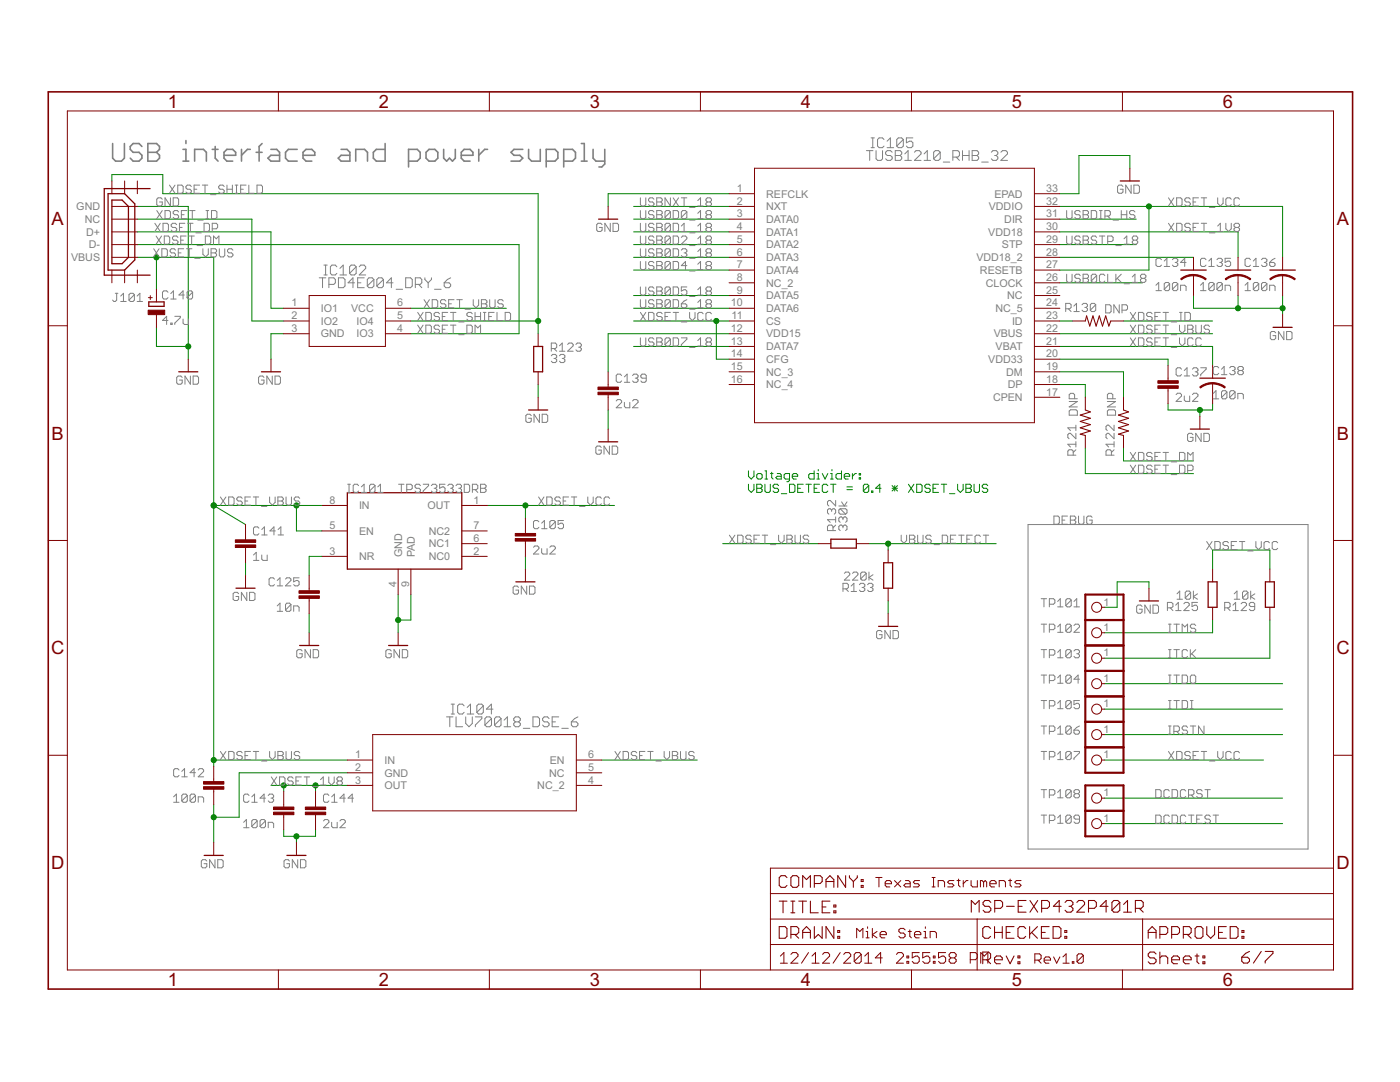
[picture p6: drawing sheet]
<svg xmlns="http://www.w3.org/2000/svg" width="279mm" height="216mm" viewBox="0 0 279 216" stroke-linecap="round" stroke-linejoin="round" font-family="sans-serif">
<defs><g id="words">
<g font-size="4.1" fill="#800000">
<text x="33.5" y="21.5">1</text>
<text x="75.6" y="21.5">2</text>
<text x="117.7" y="21.5">3</text>
<text x="159.8" y="21.5">4</text>
<text x="201.9" y="21.5">5</text>
<text x="244.1" y="21.5">6</text>
<text x="10.3" y="44.9">A</text>
<text x="266.8" y="44.9">A</text>
<text x="10.3" y="87.7">B</text>
<text x="266.8" y="87.7">B</text>
<text x="10.2" y="130.6">C</text>
<text x="266.7" y="130.6">C</text>
<text x="10.2" y="173.4">D</text>
<text x="266.7" y="173.4">D</text>
<text x="33.5" y="196.7">1</text>
<text x="75.6" y="196.7">2</text>
<text x="117.7" y="196.7">3</text>
<text x="159.8" y="196.7">4</text>
<text x="201.9" y="196.7">5</text>
<text x="244.1" y="196.7">6</text>
</g>
<g font-size="2.4" fill="#808080">
<text x="15.2" y="42">GND</text>
<text x="147.1" y="38.3">1</text>
<text x="147.1" y="40.8">2</text>
<text x="152.9" y="39.4">REFCLK</text>
<text x="152.9" y="41.9">NXT</text>
<text x="197.3" y="42">VDDIO</text>
<text x="198.5" y="39.4">EPAD</text>
<text x="208.8" y="40.8">32</text>
<text x="208.8" y="38.3">33</text>
<text x="16.9" y="44.5">NC</text>
<text x="17.2" y="47">D+</text>
<text x="147.1" y="43.4">3</text>
<text x="147.1" y="45.9">4</text>
<text x="152.9" y="44.5">DATA0</text>
<text x="152.9" y="47">DATA1</text>
<text x="197.2" y="47">VDD18</text>
<text x="200.4" y="44.5">DIR</text>
<text x="208.8" y="45.9">30</text>
<text x="208.8" y="43.4">31</text>
<text x="14.2" y="52.1">VBUS</text>
<text x="17.7" y="49.6">D-</text>
<text x="147.1" y="48.5">5</text>
<text x="147.1" y="51">6</text>
<text x="147.1" y="53.5">7</text>
<text x="152.9" y="49.6">DATA2</text>
<text x="152.9" y="52.1">DATA3</text>
<text x="194.9" y="52.1">VDD18_2</text>
<text x="200" y="49.6">STP</text>
<text x="208.8" y="53.5">27</text>
<text x="208.8" y="51">28</text>
<text x="208.8" y="48.5">29</text>
<text x="147.1" y="56.1">8</text>
<text x="147.1" y="58.6">9</text>
<text x="152.9" y="54.6">DATA4</text>
<text x="152.9" y="57.2">NC_2</text>
<text x="152.9" y="59.7">DATA5</text>
<text x="195.6" y="54.6">RESETB</text>
<text x="196.7" y="57.2">CLOCK</text>
<text x="201" y="59.7">NC</text>
<text x="208.8" y="58.6">25</text>
<text x="208.8" y="56.1">26</text>
<text x="58.2" y="61.1">1</text>
<text x="58.2" y="63.7">2</text>
<text x="64" y="62.3">IO1</text>
<text x="64" y="64.8">IO2</text>
<text x="70.1" y="62.3">VCC</text>
<text x="71.1" y="64.8">IO4</text>
<text x="79.3" y="63.7">5</text>
<text x="79.3" y="61.1">6</text>
<text x="145.9" y="61.1">10</text>
<text x="146" y="63.7">11</text>
<text x="152.9" y="62.3">DATA6</text>
<text x="152.9" y="64.8">CS</text>
<text x="198.6" y="62.3">NC_5</text>
<text x="202" y="64.8">ID</text>
<text x="208.8" y="63.7">23</text>
<text x="208.8" y="61.1">24</text>
<text x="58.2" y="66.2">3</text>
<text x="64" y="67.3">GND</text>
<text x="71.1" y="67.3">IO3</text>
<text x="79.3" y="66.2">4</text>
<text x="145.9" y="66.2">12</text>
<text x="145.9" y="68.8">13</text>
<text x="145.9" y="71.3">14</text>
<text x="152.9" y="67.3">VDD15</text>
<text x="152.9" y="69.9">DATA7</text>
<text x="198.3" y="67.3">VBUS</text>
<text x="198.7" y="69.9">VBAT</text>
<text x="208.8" y="71.3">20</text>
<text x="208.8" y="68.8">21</text>
<text x="208.8" y="66.2">22</text>
<text x="145.9" y="73.8">15</text>
<text x="145.9" y="76.4">16</text>
<text x="152.9" y="72.4">CFG</text>
<text x="152.9" y="75">NC_3</text>
<text x="152.9" y="77.5">NC_4</text>
<text x="197.2" y="72.4">VDD33</text>
<text x="200.8" y="75">DM</text>
<text x="201.1" y="77.5">DP</text>
<text x="208.8" y="76.4">18</text>
<text x="208.8" y="73.8">19</text>
<text x="198.2" y="80">CPEN</text>
<text x="208.8" y="78.9">17</text>
<text x="65.8" y="100.5">8</text>
<text x="71.6" y="101.6">IN</text>
<text x="85.3" y="101.6">OUT</text>
<text x="94.5" y="100.5">1</text>
<text x="65.8" y="105.6">5</text>
<text x="71.6" y="106.7">EN</text>
<text x="85.6" y="106.7">NC2</text>
<text x="94.5" y="105.6">7</text>
<text x="65.8" y="110.7">3</text>
<text x="71.6" y="111.8">NR</text>
<text x="80.2" y="111.2" transform="rotate(-90 80.2 111.2)">GND</text>
<text x="82.8" y="111.2" transform="rotate(-90 82.8 111.2)">PAD</text>
<text x="85.6" y="111.8">NC0</text>
<text x="85.6" y="109.2">NC1</text>
<text x="94.5" y="110.7">2</text>
<text x="94.5" y="108.1">6</text>
<text x="79.1" y="117.1" transform="rotate(-90 79.1 117.1)">4</text>
<text x="81.7" y="117.1" transform="rotate(-90 81.7 117.1)">9</text>
<text x="220.2" y="125.9">1</text>
<text x="220.2" y="120.8">1</text>
<text x="220.2" y="131">1</text>
<text x="220.2" y="136.1">1</text>
<text x="220.2" y="141.1">1</text>
<text x="220.2" y="146.2">1</text>
<text x="70.9" y="151.3">1</text>
<text x="70.9" y="153.8">2</text>
<text x="76.7" y="152.4">IN</text>
<text x="76.7" y="155">GND</text>
<text x="109.6" y="155">NC</text>
<text x="109.7" y="152.4">EN</text>
<text x="117.4" y="153.8">5</text>
<text x="117.4" y="151.3">6</text>
<text x="220.2" y="151.3">1</text>
<text x="70.9" y="156.4">3</text>
<text x="76.7" y="157.5">OUT</text>
<text x="107.2" y="157.5">NC_2</text>
<text x="117.4" y="156.4">4</text>
<text x="220.2" y="158.9">1</text>
<text x="220.2" y="164">1</text>
</g>
</g></defs>
<g fill="none" stroke="#008000" stroke-width=".2">
<path d="M22.3 36.1v-1.3h10.2v3.9h74.9v27.9M145.5 38.7h-24.1v2.5M225.5 33.6v-2.6h-10.2v7.7h-3.8M27.4 46.3h26.7v15.2h2.5M27.4 48.8h76.2v17.8h-21.6M27.4 41.2h10.2v30.5M27.4 51.4h15.3v101.5M27.4 43.7h22.9v20.4h6.3M31.2 51.4v6.3M126.4 41.2h19.1M126.4 51.4h19.1M126.4 48.8h19.1"/>
<path d="M126.4 53.9h19.1M126.4 43.7h19.1M126.4 46.3h19.1M126.4 59h19.1M211.5 41.2h44.5v10.2M211.5 46.3h35.6v5.1M211.5 51.4h26.7M211.5 48.8h15.3M211.5 43.7h15.3M211.5 56.4h16.5M229.3 41.2v12.7h-17.8M238.2 59v2.5h17.8"/>
<path d="M247.1 59v2.5M256 59v3.8M31.2 65.3v3.8h6.4M56.6 66.6h-2.5v5.1M82 61.5h19M82 64.1h25.4M107.4 76.7v2.6M126.4 69.1h19.1M126.4 61.5h19.1M126.4 64.1h19.1M143 64.1v7.6h2.5M145.5 66.6h-24.1v7.6"/>
<path d="M211.5 66.6h30.5M211.5 69.1h30.5v3.8M211.5 71.7h21.6v1.2M211.5 74.2h12.7v5.1M211.5 64.1h2.6M211.5 76.7h5.1v2.6M224.2 64.1h17.8M121.4 81.8v3.8M149.4 94v1l.5 .6 .6-.6v-1M149.4 96.6v1.1l.5 .6 .6-.6v-1.1M151 94.8l.3-.3h.5l.3 .3v.5l-.3 .3h-.5l-.3-.3zM151 96.6h.8l.3 .3v.3l-.3 .2 .3 .3v.3l-.3 .3h-.8z"/>
<path d="M151 97.4h.8M152.7 95.6h.5M152.7 94h.2v1.6M152.7 96.6v1.4l.2 .3h.6l.2-.3v-1.4M153.8 94.5h.5M154 94.2v1.1l.3 .3M155.1 94.5h.6l.2 .3v.8h-.8l-.3-.3 .3-.3h.8M155.4 96.9l-.3-.3h-.5l-.3 .3v.3l.3 .2h.5l.3 .3v.3l-.3 .3h-.5l-.3-.3M155.9 98.5h1.1M157.6 95.6h-.9l-.2-.3v-.5l.2-.3h.9v1.3l-.3 .3h-.3M157.6 96.6h.8l.2 .3v1.1l-.2 .3h-.8zM158.1 95h1.1v-.2l-.3-.3h-.5l-.3 .3v.5l.3 .3h.5"/>
<path d="M159.2 97.4h.5M160.3 96.6h-1.1v1.7h1.1M160.8 96.6h1.1M161.4 96.6v1.7M162.5 94v1.6h-.9l-.2-.3v-.5l.2-.3h.9M162.5 97.4h.5M163 95.6h.6M163 94.5h.3v1.1M163.3 93.7v.3M163.6 96.6h-1.1v1.7h1.1M164.1 94.5l.6 1.1 .5-1.1M165.2 96.9l-.3-.3h-.5l-.3 .3v1.1l.3 .3h.5l.3-.3"/>
<path d="M165.8 95.6h.5M165.8 94.5h.2v1.1M165.8 96.6h1M166 93.7v.3M166.3 96.6v1.7M167.9 94v1.6h-.8l-.3-.3v-.5l.3-.3h.8M168.5 95h1.1v-.2l-.3-.3h-.6l-.2 .3v.5l.2 .3h.6M169 97.7h1.1M169 97.2h1.1M170.1 94.5v1.1M170.9 94.5h-.2l-.6 .5M171.5 95.3h.2v.3h-.2z"/>
<path d="M171.5 94.5h.2v.3h-.2zM173.4 96.9l-.3-.3h-.5l-.3 .3v1.1M173.4 96.9v1.1l-.3 .3h-.5l-.3-.3M173.4 96.9l-1.1 1.1M173.9 98h.3v.3h-.3zM175.8 97.4h-1l.8-.8v1.7M178 97.4h1.1M178 96.9l1.1 1.1M178.6 96.9v1.1M179.1 96.9l-1.1 1.1M181.3 96.6l1.1 1.7M182.4 96.6l-1.1 1.7"/>
<path d="M182.9 96.6h.8l.3 .3v1.1l-.3 .3h-.8zM185.7 96.9l-.3-.3h-.6l-.2 .3v.3l.2 .2h.6l.3 .3v.3l-.3 .3h-.6l-.2-.3M186.2 97.4h.6M187.3 96.6h-1.1v1.7h1.1M187.9 96.6h1M188.4 96.6v1.7M189.5 98.5h1.1M191.1 96.6v1.1l.6 .6 .5-.6v-1.1M192.8 96.6h.8l.2 .3v.3l-.2 .2 .2 .3v.3l-.2 .3h-.8zM192.8 97.4h.8M194.4 96.6v1.4l.3 .3h.5l.3-.3v-1.4M197.1 96.9l-.3-.3h-.5l-.3 .3v.3l.3 .2h.5l.3 .3v.3l-.3 .3h-.5l-.3-.3"/>
<path d="M216.6 89.4v5.1h21.6M224.2 89.4v2.6h14M233.1 80.5v1.3h8.9v-1.3M239.5 81.8v1.3M49 112.3v2.5M59.2 100.9v5h5M64.2 111h-2.5v3.8M64.2 100.9h-21.5l6.3 3.8M79.5 118.6v7.7M82 118.6v5.1h-2.5M97.2 100.9h25.4M104.9 100.9v2.5"/>
<path d="M104.9 111v2.6M144.2 108.5h19.1M173.4 108.5h25.4M177.2 108.5v1.2M177.2 119.9v2.5M229.3 117.4v-1.3h-6.4v5.1h-2.5M242 113.6v-3.9h11.4v3.9M61.7 122.4v3.9M220.4 136.4h35.6M242 123.7v2.6h-21.6M253.4 123.7v7.6h-33M42.7 151.7h26.6"/>
<path d="M54.1 156.7h15.2M56.6 156.7v1.3M63 156.7v1.3M69.3 154.2h-21.6v8.9h-5M120.1 151.7h19M220.4 151.7h31.8M220.4 146.6h35.6M220.4 141.5h35.6M220.4 159.3h35.6M42.7 160.5v7.6M56.6 165.6v1.3h6.4v-1.3M59.2 166.9v1.2"/>
<path d="M220.4 164.3h35.6"/>
</g>
<g fill="#008000" stroke="#008000" stroke-width=".2">
<circle cx="37.6" cy="69.1" r=".51"/>
<circle cx="79.5" cy="123.7" r=".51"/>
<circle cx="42.7" cy="163.1" r=".51"/>
<circle cx="59.2" cy="166.9" r=".51"/>
<circle cx="239.5" cy="81.8" r=".51"/>
<circle cx="247.1" cy="61.5" r=".51"/>
<circle cx="256" cy="61.5" r=".51"/>
<circle cx="42.7" cy="100.9" r=".51"/>
<circle cx="59.2" cy="100.9" r=".51"/>
<circle cx="42.7" cy="151.7" r=".51"/>
<circle cx="31.2" cy="51.4" r=".51"/>
<circle cx="107.4" cy="64.1" r=".51"/>
<circle cx="143" cy="64.1" r=".51"/>
<circle cx="229.3" cy="41.2" r=".51"/>
<circle cx="104.9" cy="100.9" r=".51"/>
<circle cx="56.6" cy="156.7" r=".51"/>
<circle cx="63" cy="156.7" r=".51"/>
<circle cx="177.2" cy="108.5" r=".51"/>
</g>
<g fill="none" stroke="#800000" stroke-width=".2">
<path d="M55.6 18.3v3.8M97.7 18.3v3.8M139.8 18.3v3.8M181.9 18.3v3.8M224 18.3v3.8M13.4 22.1h252.7v171.4h-252.7zM22.3 36.1v2.6M24.9 36.1v2.6M27.4 36.1v2.6M145.5 38.7h5.1M150.6 33.6h55.8v50.7h-55.8zM206.4 38.7h5.1"/>
<path d="M225.5 33.6v2.5M22.3 41.2h5.1M22.3 43.7h5.1M22.3 46.3h5.1M22.3 48.8h5.1M22.3 51.4h5.1M22.3 53.9v2.5M24.9 53.9v2.5M27.4 53.9v2.5M29.6 59.4h.8M30 59v.8M31.2 57.7v2.5"/>
<path d="M61.7 59h15.2v10.1h-15.2zM121.4 41.2v2.5M145.5 41.2h5.1M145.5 43.7h5.1M145.5 46.3h5.1M145.5 48.8h5.1M145.5 51.4h5.1M145.5 53.9h5.1M145.5 56.4h5.1M145.5 59h5.1M206.4 41.2h5.1M206.4 43.7h5.1"/>
<path d="M206.4 46.3h5.1M206.4 48.8h5.1M206.4 51.4h5.1M206.4 53.9h5.1M206.4 56.4h5.1M206.4 59h5.1M238.2 51.4v2.5M238.2 54.9v4.1M247.1 51.4v2.5M247.1 54.9v4.1M256 51.4v2.5M256 54.9v4.1"/>
<path d="M9.6 65h3.8M31.2 62.8v2.5M37.6 71.7v2.5M54.1 71.7v2.5M56.6 61.5h5.1M56.6 64.1h5.1M56.6 66.6h5.1M76.9 61.5h5.1M76.9 64.1h5.1M76.9 66.6h5.1M107.4 66.6v2.5M107.4 74.2v2.5"/>
<path d="M107.4 79.3v2.5M121.4 74.2v3M121.4 78.8v3M145.5 61.5h5.1M145.5 64.1h5.1M145.5 66.6h5.1M145.5 69.1h5.1M145.5 71.7h5.1M145.5 74.2h5.1M145.5 76.7h5.1M206.4 61.5h5.1M206.4 64.1h5.1"/>
<path d="M206.4 66.6h5.1M206.4 69.1h5.1M206.4 71.7h5.1M206.4 74.2h5.1M206.4 76.7h5.1M206.4 79.3h5.1M214.1 64.1h2.5M216.6 79.3v2.5M221.7 64.1h2.5M224.2 79.3v2.5M233.1 72.9v3.1M233.1 77.5v3"/>
<path d="M242 72.9v2.6M242 76.5v4M256 62.8v2.5M266.1 65h3.8M121.4 85.6v2.6M216.6 86.9v2.5M224.2 86.9v2.5M239.5 83.1v2.5M9.6 107.8h3.8M49 104.7v3M49 109.2v3.1M49 114.8v2.6"/>
<path d="M61.7 114.8v3.1M61.7 119.4v3M64.2 100.9h5.1M64.2 111h5.1M64.2 105.9h5.1M79.5 113.6v5M82 113.6v5M92.2 100.9h5M92.2 111h5M92.2 105.9h5M92.2 108.5h5M104.9 103.4v3"/>
<path d="M104.9 108v3M104.9 113.6v2.5M163.3 108.5h2.5M170.9 108.5h2.5M177.2 109.7v2.6M177.2 117.4v2.5M229.3 117.4v2.5M242 113.6v2.5M253.4 113.6v2.5M266.1 107.8h3.8M61.7 126.3v2.5M79.5 126.3v2.5"/>
<path d="M177.2 122.4v2.6M219.9 126.3h.5M219.9 131.3h.5M219.9 136.4h.5M219.9 121.2h.5M242 121.2v2.5M253.4 121.2v2.5M9.6 150.7h3.8M42.7 152.9v3.1M42.7 157.5v3M56.6 158v3M63 158v3"/>
<path d="M69.3 151.7h5.1M69.3 154.2h5.1M69.3 156.7h5.1M74.4 146.6h40.6v15.2h-40.6zM115 151.7h5.1M115 154.2h5.1M115 156.7h5.1M219.9 141.5h.5M219.9 146.6h.5M219.9 159.3h.5M219.9 151.7h.5M266.1 150.7h3.8"/>
<path d="M42.7 168.1v2.6M56.6 162.6v3M59.2 168.1v2.6M63 162.6v3M153.8 178.3h112.3M174.8 175.1h1.2M175.4 175.1v1.9M176.7 176.3h1.2v-.3l-.3-.3h-.6l-.3 .3v.7l.3 .3h.6M178.5 175.7l1.3 1.3M179.8 175.7l-1.3 1.3M180.7 175.7h.6l.4 .3v1h-1l-.3-.3 .3-.4h1M183.5 175.7h-.9l-.3 .3 .3 .3h.6l.3 .4-.3 .3h-.9"/>
<path d="M186 175.1h.6M186 177h.6M186.3 175.1v1.9M187.2 177v-1.3h1l.3 .3v1M190.4 175.7h-1l-.3 .3 .3 .3h.7l.3 .4-.3 .3h-1M191 175.7h.6M191.3 175.4v1.3l.3 .3M192.2 175.7v1.3M193.2 175.7h-.3l-.7 .6M193.8 175.7v1l.3 .3h1v-1.3M196.3 176l-.3-.3h-.3v1.3M196.3 176v1"/>
<path d="M196.3 176l.3-.3 .3 .3v1M197.5 176.3h1.3v-.3l-.3-.3h-.7l-.3 .3v.7l.3 .3h.7M199.4 177v-1.3h.9l.4 .3v1M201.3 175.7h.6M201.6 175.4v1.3l.3 .3M203.8 175.7h-1l-.3 .3 .3 .3h.7l.3 .4-.3 .3h-1M219.9 164.3h.5M266.1 173.2h-112.3v20.3M55.6 193.5v3.9M97.7 193.5v3.9M139.8 193.5v3.9M153.8 188.5h112.3"/>
<path d="M153.8 183.4h112.3M155.7 192.2h1.4M155.7 190.8l.7-.7v2.1M157.8 190.4l.4-.3h.7l.4 .3v.4l-1.5 1.4h1.5M161.4 190.1l-1.4 2.1M162.1 192.2h1.4M162.1 190.8l.7-.7v2.1M164.2 190.4l.3-.3h.7l.4 .3v.4l-1.4 1.4h1.4M167.7 190.1l-1.4 2.1M168.4 190.4l.3-.3h.7l.4 .3v.4l-1.4 1.4h1.4M171 187.1v-1.8l.6 .6 .6-.6v1.8M171.9 190.4v1.4l-.4 .4h-.7l-.3-.4"/>
<path d="M171.9 190.4l-.4-.3h-.7l-.3 .3v1.4M171.9 190.4l-1.4 1.4M172.6 192.2h1.4M172.6 190.8l.7-.7v2.1M172.8 185.9h.3v1.2M172.8 187.1h.7M173.1 184.9v.4M174.1 185.3v1.8M175 185.9l-.9 .6 .9 .6M175.6 186.5h1.3v-.3l-.3-.3h-.6l-.4 .3v.6l.4 .3h.6M176.1 191.1h-1.4l1-1v2.1M178.9 190.4l.3-.3h.8l.3 .3v.4l-1.4 1.4h1.4"/>
<path d="M180.6 185.5l-.3-.2h-.6l-.3 .2v.4l.3 .3h.6l.3 .3v.3l-.3 .3h-.6l-.3-.3M181 191.8h.4v.4h-.4zM181 190.8h.4v.3h-.4zM181.3 185.9h.6M181.6 185.5v1.3l.3 .3M181.9 193.5v3.9M182.5 186.5h1.3v-.3l-.3-.3h-.7l-.3 .3v.6l.3 .3h.7M183.5 190.1h-1.4v1l.7-.3h.3l.4 .3v.7l-.4 .4h-.7l-.3-.4M184.4 185.9h.3v1.2M184.4 187.1h.6M184.7 184.9v.4M185.6 190.1h-1.5v1l.7-.3h.4l.4 .3v.7l-.4 .4h-.7l-.4-.4"/>
<path d="M185.6 187.1v-1.2h1l.3 .3v.9M186.3 191.8h.3v.4h-.3zM186.3 190.8h.3v.3h-.3zM188.7 190.1h-1.4v1l.7-.3h.4l.3 .3v.7l-.3 .4h-.7l-.4-.4M189.8 191.1l-.4 .4v.3l.4 .4h.7l.3-.4v-.3l-.3-.4M189.8 191.1l-.4-.3v-.4l.4-.3h.7l.3 .3v.4l-.3 .3M189.8 191.1h.7M195 183.4v10.1M195 190.4l-.3-.3h-1.1v2.1M195 191.1l-.3 .4h-1.1M195.7 192.2v-2.1l.7 .7 .7-.7v2.1M206.5 191.6h1l.3-.3v-.7l-.3-.3h-1v1.9"/>
<path d="M207.2 191.6l.6 .6M208.4 191.6h1.3v-.3l-.4-.4h-.6l-.3 .4v.6l.3 .3h.6M210.3 190.9l.6 1.3 .6-1.3M212.1 192.2h1.3M212.1 190.9l.7-.6v1.9M214 191.9h.3v.3h-.3zM216.2 190.6l-.3-.3h-.7l-.3 .3v1.3M216.2 190.6v1.3l-.3 .3h-.7l-.3-.3M216.2 190.6l-1.3 1.3M224 193.5v3.9M228 183.4v10.1"/>
<circle cx="218.9" cy="126.3" r=".99"/>
<circle cx="218.9" cy="121.2" r=".99"/>
<circle cx="218.9" cy="131.3" r=".99"/>
<circle cx="218.9" cy="136.4" r=".99"/>
<circle cx="218.9" cy="141.5" r=".99"/>
<circle cx="218.9" cy="159.3" r=".99"/>
<circle cx="218.9" cy="151.7" r=".99"/>
<circle cx="218.9" cy="146.6" r=".99"/>
<circle cx="218.9" cy="164.3" r=".99"/>
</g>
<g fill="#800000" stroke="#800000" stroke-width=".2">
<path d="M47 108.7h4v.5h-4z"/>
<path d="M47 107.7h4v.5h-4z"/>
<path d="M102.8 107.5h4.1v.5h-4.1z"/>
<path d="M102.8 106.4h4.1v.6h-4.1z"/>
<path d="M59.7 118.9h4v.5h-4z"/>
<path d="M59.7 117.9h4v.5h-4z"/>
<path d="M40.6 157h4.1v.5h-4.1z"/>
<path d="M40.6 156h4.1v.5h-4.1z"/>
<path d="M54.6 162.1h4.1v.5h-4.1z"/>
<path d="M54.6 161h4.1v.5h-4.1z"/>
<path d="M60.9 162.1h4.1v.5h-4.1z"/>
<path d="M60.9 161h4.1v.5h-4.1z"/>
<path d="M231.1 77h4v.5h-4z"/>
<path d="M231.1 76h4v.5h-4z"/>
<path d="M119.3 78.3h4.1v.5h-4.1z"/>
<path d="M119.3 77.2h4.1v.5h-4.1z"/>
<path d="M29.6 61.9h3.3v.9h-3.3z"/>
</g>
<g fill="none" stroke="#800000" stroke-width=".25">
<path d="M21.6 38.7h3.3l2 2v11.2l-2 2h-3.3zM22.3 39.9h2.1l1.2 1.3v10.2l-1.2 1.2h-2.1zM30 37.6h-9.2v17.3h9.2M223.6 36.1h3.8M119.5 43.7h3.8M235.6 53.9h5.1M244.5 53.9h5.1M253.4 53.9h5.1M29.7 60.2h3v.9h-3zM35.7 74.2h3.8M52.2 74.2h3.8M106.5 69.1h1.8v5.1h-1.8z"/>
<path d="M239.5 75.5h5M254.1 65.3h3.8M69.3 98.3h22.9v15.3h-22.9zM105.5 81.8h3.8M119.5 88.2h3.8M237.6 85.6h3.8M47.1 117.4h3.8M103 116.1h3.8M165.8 107.6h5.1v1.8h-5.1zM176.4 112.3h1.7v5.1h-1.7zM227.4 119.9h3.8M241.1 116.1h1.8v5.1h-1.8z"/>
<path d="M252.5 116.1h1.8v5.1h-1.8zM59.8 128.8h3.8M77.6 128.8h3.8M175.3 125h3.9M40.7 170.7h3.9M57.3 170.7h3.8"/>
</g>
<path d="M216.6 118.6h7.6v35.6h-7.6zM216.6 123.7h7.6M216.6 128.8h7.6M216.6 133.9h7.6M216.6 139h7.6M216.6 156.7h7.6v10.2h-7.6zM216.6 144h7.6M216.6 149.1h7.6M216.6 161.8h7.6" fill="none" stroke="#800000" stroke-width=".42"/>
<g fill="none" stroke="#800000" stroke-width=".21">
<path d="M216.6 64.1l.3-1.1 .6 2.1 .6-2.1 .7 2.1 .6-2.1 .6 2.1 .7-2.1 .6 2.1 .4-1M216.6 81.8l1 .4-2 .6 2 .7-2 .6 2 .6-2 .7 2 .6-2 .6 1 .3M224.2 81.8l1 .4-2 .6 2 .7-2 .6 2 .6-2 .7 2 .6-2 .6 1 .3M155.5 179.8h1.6M156.3 179.8v2.3M157.1 175.1l-.4-.4h-.8l-.4 .4v1.6l.4 .4h.8l.4-.4M157.8 179.8h.8M158.2 174.7h.8l.4 .4v1.6l-.4 .4h-.8l-.4-.4v-1.6zM158.2 179.8v2.3M159.4 179.8h1.6M160.2 177.1v-2.4l.8 .8 .7-.8v2.4M160.2 179.8v2.3"/>
<path d="M161.7 179.8v2.3h1.6M162.5 176.3h1.2l.4-.4v-.8l-.4-.4h-1.2v2.4M164.8 177.1v-1.6l.8-.8 .8 .8v1.6M164.8 175.9h1.6M165.6 179.8h-1.5v2.3h1.5M168.8 174.7v2.4l-1.6-2.4v2.4M169.5 174.7v.4l.8 .8M170.3 175.9v1.2M171.1 174.7v.4l-.8 .8M171.9 176.7h.4v.4h-.4zM171.9 175.5h.4v.4h-.4zM204.8 179.7h-1.6v2.3h1.6"/>
<path d="M205.5 179.7l1.6 2.3M207.1 179.7l-1.6 2.3M155.5 184.9h1.2l.4 .4v1.5l-.4 .4h-1.2zM157.8 186.5h1.2l.4-.4v-.8l-.4-.4h-1.2v2.3M157.8 182.1h.8M158.6 186.5l.8 .7M160.2 187.2v-1.5l.8-.8 .7 .8v1.5M160.2 186.1h1.5M162.5 184.9v2.3l.8-.7 .8 .7v-2.3M164.1 181h.7M166.4 184.9v2.3l-1.6-2.3v2.3M166.4 180.6h.4v.4h-.4z"/>
<path d="M166.4 181.8h.4v.3h-.4zM167.2 186.8h.4v.4h-.4zM167.2 185.7h.4v.4h-.4zM193.8 182v-2.3l.8 .8 .8-.8v2.3M196.1 191.5h1.2l.4-.4v-.7l-.4-.4h-1.2v2.3M196.9 191.5l.8 .8M197.7 185.3l-.4-.4h-.8l-.4 .4v1.5l.4 .4h.8l.4-.4M197.7 180.1l-.3-.4h-.8l-.4 .4v.4l.4 .3h.8l.3 .5v.3l-.3 .4h-.8l-.4-.4M198.5 191.5h1.5v-.4l-.4-.3h-.7l-.4 .3v.8l.4 .4h.7M198.5 184.9v2.3M198.5 186.1h1.5M198.5 181.3h1.2l.4-.5v-.7l-.4-.4h-1.2v2.3"/>
<path d="M200 184.9v2.3M200.8 190.8l.8 1.5 .8-1.5M200.8 186.1h.8M200.9 180.8h1.5M202.4 184.9h-1.6v2.3h1.6M203.2 190.8h.3v.3h-.3zM203.2 191.9h.3v.4h-.3zM203.2 180.8h.8M204.7 185.3l-.4-.4h-.8l-.3 .4v1.5l.3 .4h.8l.4-.4M205.5 184.9v2.3M205.9 186.1l1.2 1.1M207.1 184.9l-1.6 1.6"/>
<path d="M207.8 186.1h.8M207.9 181.3h1.1l.4-.5v-.7l-.4-.4h-1.1v2.3M209.4 184.9h-1.6v2.3h1.6M210.2 184.9h1.1l.4 .4v1.5l-.4 .4h-1.1zM211.8 180.8h-1.6l1.2-1.1v2.3M212.5 186.8h.4v.4h-.4zM212.5 185.7h.4v.4h-.4zM212.6 180.1l.3-.4h.8l.4 .4v.4l-.4 .3M213.3 180.8h.4M213.7 180.8l.4 .5v.3l-.4 .4h-.8l-.3-.4M214.9 180.1l.4-.4h.8l.4 .4v.4l-1.6 1.5h1.6M217.2 181.3h1.2l.4-.5v-.7l-.4-.4h-1.2v2.3"/>
<path d="M221.1 180.8h-1.5l1.1-1.1v2.3M223.5 180.1l-.4-.4h-.8l-.4 .4v1.5M223.5 180.1v1.5l-.4 .4h-.8l-.4-.4M223.5 180.1l-1.6 1.5M224.2 182h1.6M224.2 180.5l.8-.8v2.3M226.6 181.3h1.2l.4-.5v-.7l-.4-.4h-1.2v2.3M227.4 181.3l.8 .7M229.2 187.2v-1.5l.7-.8 .8 .8v1.5M229.2 186.1h1.5M230.7 190.4l-.4-.4h-.8l-.3 .4v.4l.3 .3h.8l.4 .4v.4l-.4 .4h-.8l-.3-.4M231.5 186.5h1.2l.3-.4v-.8l-.3-.4h-1.2v2.3"/>
<path d="M231.5 190v2.3M231.5 191.1l.4-.3h.8l.3 .3v1.2M233.8 191.5h1.6v-.4l-.4-.3h-.8l-.4 .3v.8l.4 .4h.8M233.8 186.5h1.2l.4-.4v-.8l-.4-.4h-1.2v2.3M236.2 191.5h1.5v-.4l-.4-.3h-.7l-.4 .3v.8l.4 .4h.7M236.2 186.5h1.1l.4-.4v-.8l-.4-.4h-1.1v2.3M236.9 186.5l.8 .7M238.5 190.8h.8M238.9 190.4v1.5l.4 .4M238.9 184.9h.8l.4 .4v1.5l-.4 .4h-.8l-.4-.4v-1.5zM240.1 190.8h.4v.3h-.4zM240.1 191.9h.4v.4h-.4z"/>
<path d="M240.8 184.9v1.6l.8 .7 .8-.7v-1.6M243.2 186.1h.8M244.7 184.9h-1.5v2.3h1.5M245.5 184.9h1.2l.4 .4v1.5l-.4 .4h-1.2zM247.8 191h1.2l.4 .4v.4l-.4 .4h-.8l-.4-.4zM247.9 186.8h.3v.4h-.3zM247.9 185.7h.3v.4h-.3zM249.4 189.8l-.8 .4-.8 .8M251.7 189.8l-1.6 2.4M252.5 189.8h1.5v.4l-1.5 1.6v.4"/>
</g>
<path d="M9.6 18.3h260.3v179.1h-260.3z" fill="none" stroke="#800000" stroke-width=".32"/>
<g fill="#800000" stroke="#800000" stroke-width=".2">
<path d="M235.6 55.6l.2-.1a3.9 3.9 0 0 1 2.4-.7v.2l-.5 .1a3.6 3.6 0 0 0-1.9 .7z" fill-rule="evenodd"/>
<path d="M238.2 54.8l1.3 .2 1.2 .6-.1 .2-1.4-.6-1-.2z" fill-rule="evenodd"/>
<path d="M244.5 55.6l.2-.1a3.9 3.9 0 0 1 2.4-.7v.2l-.5 .1a3.6 3.6 0 0 0-1.9 .7z" fill-rule="evenodd"/>
<path d="M247.1 54.8l1.3 .2 1.2 .6-.1 .2-1.4-.6-1-.2z" fill-rule="evenodd"/>
<path d="M253.4 55.6l.2-.1a3.9 3.9 0 0 1 2.4-.7v.2l-1.1 .1-1.3 .7z" fill-rule="evenodd"/>
<path d="M256 54.8l1.3 .2 1.2 .6-.1 .2-1.4-.6-1-.2z" fill-rule="evenodd"/>
<path d="M239.4 77.2l1.2-.6 1.4-.3v.3l-1.5 .3-.9 .5z" fill-rule="evenodd"/>
<path d="M242 76.3l1.4 .3 1.1 .6-.1 .2-1.4-.6-1-.2z" fill-rule="evenodd"/>
</g>
<g fill="none" stroke="#808080" stroke-width=".2">
<path d="M32.4 39.8l-.3-.3h-.5l-.3 .3v1l.3 .3h.5l.3-.3v-.5h-.6M33.8 36.9l1.1 1.7M34 39.5v1.6l-1.1-1.6v1.6M34.6 39.5h.8l.2 .3v1l-.2 .3h-.8zM34.9 36.9l-1.1 1.7M35.5 36.9h.8l.3 .3v1.1l-.3 .3h-.8zM38.2 37.2l-.3-.3h-.5l-.3 .3v.3l.3 .3h.5l.3 .2v.3l-.3 .3h-.5l-.3-.3M38.7 37.8h.6M39.8 36.9h-1.1v1.7h1.1M40.4 36.9h1.1M40.9 36.9v1.7M42 38.8h1.1"/>
<path d="M44.7 37.2l-.2-.3h-.6l-.3 .3v.3l.3 .3h.6l.2 .2v.3l-.2 .3h-.6l-.3-.3M45.3 37.8h1.1M45.3 36.9v1.7M46.4 36.9v1.7M46.9 38.6h.6M46.9 36.9h.6M47.2 36.9v1.7M48 37.8h.6M49.1 36.9h-1.1v1.7h1.1M49.7 36.9v1.7h1M51.3 36.9h.8l.3 .3v1.1l-.3 .3h-.8zM127.8 39.5v1.3l.3 .3h.5l.3-.3v-1.3"/>
<path d="M130.5 39.8l-.3-.3h-.5l-.3 .3v.2l.3 .3h.5l.3 .3v.2l-.3 .3h-.5l-.3-.3M131.1 39.5h.8l.3 .3v.2l-.3 .3 .3 .3v.2l-.3 .3h-.8zM133.8 39.5v1.6l-1.1-1.6v1.6M134.3 39.5l1.1 1.6M135.4 39.5l-1.1 1.6M136 39.5h1.1M136.5 39.5v1.6M172.9 30.1h1.3M173.6 30.1v1.9M173.8 29.5h.7M173.8 27.5h.7M174.2 27.5v2"/>
<path d="M174.8 30.1v1.6l.4 .3h.6l.3-.3v-1.6M176.4 27.8l-.3-.3h-.6l-.4 .3v1.3l.4 .4h.6l.3-.4M177 29.5h1.4M177 28.2l.7-.7v2M178.1 30.4l-.4-.3h-.6l-.4 .3v.3l.4 .3h.6l.4 .3v.4l-.4 .3h-.6l-.4-.3M178.7 30.1h.9l.4 .3v.3l-.4 .3 .4 .3v.4l-.4 .3h-.9zM178.7 31h.9M180.3 27.8v1.3l-.4 .4h-.6l-.3-.4M180.3 27.8l-.4-.3h-.6l-.3 .3v1.3M180.3 27.8l-1.3 1.3M180.6 30.7l.6-.6v1.9M180.6 32h1.3"/>
<path d="M182.2 27.5h-1.3v1l.6-.3h.4l.3 .3v.6l-.3 .4h-.7l-.3-.4M182.5 30.4l.3-.3h.7l.3 .3v.3l-1.3 1.3h1.3M184.4 32h1.3M184.4 30.7l.7-.6v1.9M187.6 30.4l-.3-.3h-.6l-.4 .3v1.3M187.6 30.4v1.3l-.3 .3h-.6l-.4-.3M187.6 30.4l-1.3 1.3M188.3 32.3h1.2M190.2 31.3h1l.3-.3v-.6l-.3-.3h-1v1.9M190.8 31.3l.7 .7M192.1 31h1.3M192.1 30.1v1.9"/>
<path d="M193.4 30.1v1.9M194 30.1h1l.3 .3v.3l-.3 .3 .3 .3v.4l-.3 .3h-1zM194 31h1M195.9 32.3h1.3M197.8 30.4l.4-.3h.6l.3 .3v.3l-.3 .3M198.5 31h.3M198.8 31l.3 .3v.4l-.3 .3h-.6l-.4-.3M199.7 30.4l.4-.3h.6l.4 .3v.3l-1.4 1.3h1.4M224.1 37.2l-.3-.3h-.5l-.3 .3v1.1l.3 .3h.5l.3-.3v-.5h-.5M225.7 36.9v1.7l-1-1.7v1.7M226.3 36.9h.8l.3 .3v1.1l-.3 .3h-.8zM233.2 39.5l1.1 1.6"/>
<path d="M234.3 39.5l-1.1 1.6M234.8 39.5h.8l.3 .3v1l-.3 .3h-.8zM237.6 39.8l-.3-.3h-.6l-.2 .3v.2l.2 .3h.6l.3 .3v.2l-.3 .3h-.6l-.2-.3M239.2 39.5h-1.1v1.6h1.1M239.7 39.5h1.1M240.3 39.5v1.6M243 39.5v1.1l.5 .5 .6-.5v-1.1M245.7 39.8l-.3-.3h-.5l-.3 .3v1l.3 .3h.5l.3-.3M247.4 39.8l-.3-.3h-.6l-.2 .3v1l.2 .3h.6l.3-.3M23 58.5h.5M23.3 58.5v1.4l-.3 .3h-.3l-.2-.3M24.1 59.1l.5-.6v1.7"/>
<path d="M26.8 58.8v1.1l-.3 .3h-.5l-.3-.3M26.8 58.8l-.3-.3h-.5l-.3 .3v1.1M26.8 58.8l-1.1 1.1M27.4 59.1l.5-.6v1.7M30.7 49.6l1 1.7M30.9 44.6l1.1 1.6M31.2 47.1l1 1.6M31.3 42l1.1 1.6M31.7 49.6l-1 1.7M32 44.6l-1.1 1.6M32.2 47.1l-1 1.6M32.3 49.6h.8l.3 .3v1.1l-.3 .3h-.8z"/>
<path d="M32.4 42l-1.1 1.6M32.5 44.6h.8l.3 .2v1.1l-.3 .3h-.8zM32.8 47.1h.8l.3 .3v1.1l-.3 .2h-.8zM32.9 42h.8l.3 .3v1.1l-.3 .2h-.8zM33.5 58.3l-.2-.3h-.6l-.3 .3v1.1l.3 .3h.6l.2-.3M34.1 58.6l.5-.6v1.7M34.1 59.7h1.1M35 49.9l-.2-.3h-.6l-.2 .3v.3l.2 .3h.6l.2 .2v.3l-.2 .3h-.6l-.2-.3M35.3 44.8l-.3-.2h-.6l-.2 .2v.3l.2 .3h.6l.3 .3v.2l-.3 .3h-.6l-.2-.3M35.5 47.4l-.3-.3h-.5l-.3 .3v.2l.3 .3h.5l.3 .3v.3l-.3 .2h-.5l-.3-.2M35.6 50.5h.5M35.6 42.3l-.2-.3h-.6l-.2 .3v.3l.2 .2h.6l.2 .3v.3l-.2 .2h-.6l-.2-.2"/>
<path d="M35.8 45.4h.5M36.1 47.9h.5M36.2 42.8h.5M36.7 49.6h-1.1v1.7h1.1M36.8 58.9h-1.1l.8-.9v1.7M36.9 44.6h-1.1v1.6h1.1M37.1 47.1h-1v1.6h1M37.2 49.6h1.1M37.3 42h-1.1v1.6h1.1M37.4 44.6h1.1M37.7 47.1h1.1M37.8 49.6v1.7"/>
<path d="M37.8 42h1.1M38 44.6v1.6M38.2 47.1v1.6M38.4 42v1.6M38.4 58.3l-.2-.3h-.6l-.3 .3v1.1M38.4 58.3v1.1l-.2 .3h-.6l-.3-.3M38.4 58.3l-1.1 1.1M38.9 51.5h1M39.1 46.5h1.1M39.3 49h1.1M39.5 43.9h1.1M40.5 49.6v1.1l.5 .6 .6-.6v-1.1"/>
<path d="M40.7 44.6h.8l.3 .2v1.1l-.3 .3h-.8zM41 47.1h.8l.3 .3v1.1l-.3 .2h-.8zM41.1 43.6h.6M41.1 42h.6M41.4 42v1.6M42.1 49.6h.8l.3 .3v.3l-.3 .3 .3 .2v.3l-.3 .3h-.8zM42.1 50.5h.8M42.2 42h.8l.3 .3v1.1l-.3 .2h-.8zM42.4 45.7h.8l.2-.3v-.6l-.2-.2h-.8v1.6M42.6 48.7v-1.6l.6 .5 .5-.5v1.6M43.8 49.6v1.4l.2 .3h.6l.3-.3v-1.4M46.5 49.9l-.3-.3h-.5l-.3 .3v.3l.3 .3h.5l.3 .2v.3l-.3 .3h-.5l-.3-.3"/>
<path d="M63.7 55.4h1.3M64.4 55.4v2M64.6 54.9h.7M64.6 52.9h.7M65 52.9v2M65.6 56.7h1l.3-.3v-.6l-.3-.4h-1v2M67.2 53.2l-.3-.3h-.6l-.4 .3v1.3l.4 .4h.6l.3-.4M67.5 55.4h1l.4 .4v1.3l-.4 .3h-1zM67.8 54.9h1.4M67.8 53.6l.7-.7v2M70.8 56.4h-1.3l.9-1v2M71.1 53.2v1.3l-.4 .4h-.6l-.3-.4"/>
<path d="M71.1 53.2l-.4-.3h-.6l-.3 .3v1.3M71.1 53.2l-1.3 1.3M71.4 56.4h.6M71.7 53.2l.3-.3h.7l.3 .3v.4l-1.3 1.3h1.3M72.7 55.4h-1.3v2h1.3M74.6 55.8l-.3-.4h-.7l-.3 .4v1.3M74.6 55.8v1.3l-.3 .3h-.7l-.3-.3M74.6 55.8l-1.3 1.3M76.5 55.8l-.3-.4h-.7l-.3 .4v1.3M76.5 55.8v1.3l-.3 .3h-.7l-.3-.3M76.5 55.8l-1.3 1.3M78.4 56.4h-1.3l1-1v2"/>
<path d="M79.1 57.7h1.2M81 55.4h.9l.4 .4v1.3l-.4 .3h-.9zM82.9 56.7h1l.3-.3v-.6l-.3-.4h-1v2M83.5 56.7l.7 .7M84.6 59.8l1.1 1.6M84.8 55.4v.4l.6 .6M85.4 56.4v1M85.7 59.8l-1.1 1.6M86.1 55.4v.4l-.7 .6M86.3 59.8h.8l.3 .3v1.1l-.3 .2h-.8zM86.7 57.7h1.3M88.6 56.4h1l.3 .3v.4l-.3 .3h-.6l-.4-.3z"/>
<path d="M89.9 55.4l-.6 .4-.7 .6M90.6 59.8h-1.1v1.6h1.1M91.2 59.8h1.1M91.7 59.8v1.6M94.4 59.8v1.1l.6 .5 .5-.5v-1.1M96.1 59.8h.8l.3 .3v.2l-.3 .3 .3 .3v.3l-.3 .2h-.8zM97.7 59.8v1.4l.3 .2h.5l.3-.2v-1.4M120.2 44.8l-.3-.2h-.6l-.2 .2v1.1l.2 .3h.6l.3-.3v-.5h-.6M121.8 44.6v1.6l-1.1-1.6v1.6M122.3 44.6h.9l.2 .2v1.1l-.2 .3h-.9zM127.8 57.3v1.3l.3 .3h.5l.3-.3v-1.3M127.8 49.6v1.4l.3 .3h.5l.3-.3v-1.4"/>
<path d="M127.8 59.8v1.4l.3 .2h.5l.3-.2v-1.4M127.8 47.1v1.4l.3 .2h.5l.3-.2v-1.4M127.8 42v1.4l.3 .2h.5l.3-.2v-1.4M127.8 44.6v1.3l.3 .3h.5l.3-.3v-1.3M127.8 52.2v1.3l.3 .3h.5l.3-.3v-1.3M130.5 57.5l-.3-.2h-.5l-.3 .2v.3l.3 .3h.5l.3 .2v.3l-.3 .3h-.5l-.3-.3M130.5 49.9l-.3-.3h-.5l-.3 .3v.3l.3 .3h.5l.3 .2v.3l-.3 .3h-.5l-.3-.3M130.5 47.4l-.3-.3h-.5l-.3 .3v.2l.3 .3h.5l.3 .3v.3l-.3 .2h-.5l-.3-.2M130.5 42.3l-.3-.3h-.5l-.3 .3v.3l.3 .2h.5l.3 .3v.3l-.3 .2h-.5l-.3-.2M130.5 44.8l-.3-.2h-.5l-.3 .2v.3l.3 .3h.5l.3 .3v.2l-.3 .3h-.5l-.3-.3M130.5 52.5l-.3-.3h-.5l-.3 .3v.2l.3 .3h.5l.3 .3v.2l-.3 .3h-.5l-.3-.3M131.1 47.1h.8l.3 .3v.2l-.3 .3 .3 .3v.3l-.3 .2h-.8z"/>
<path d="M131.1 57.3h.8l.3 .2v.3l-.3 .3 .3 .2v.3l-.3 .3h-.8zM131.1 40.3h.8M131.1 49.6h.8l.3 .3v.3l-.3 .3 .3 .2v.3l-.3 .3h-.8zM131.1 50.5h.8M131.1 59.8h.8l.3 .3v.2l-.3 .3 .3 .3v.3l-.3 .2h-.8zM131.1 47.9h.8M131.1 42h.8l.3 .3v.3l-.3 .2 .3 .3v.3l-.3 .2h-.8zM131.1 44.6h.8l.3 .2v.3l-.3 .3 .3 .3v.2l-.3 .3h-.8zM131.1 52.2h.8l.3 .3v.2l-.3 .3 .3 .3v.2l-.3 .3h-.8zM131.1 42.8h.8M131.1 45.4h.8M131.1 53h.8"/>
<path d="M131.1 58.1h.8M133.8 57.5v1.1l-.3 .3h-.5l-.3-.3M133.8 49.9v1.1l-.3 .3h-.5l-.3-.3M133.8 49.9l-.3-.3h-.5l-.3 .3v1.1M133.8 47.4v1.1l-.3 .2h-.5l-.3-.2M133.8 47.4l-.3-.3h-.5l-.3 .3v1.1M133.8 42.3l-.3-.3h-.5l-.3 .3v1.1M133.8 44.8l-.3-.2h-.5l-.3 .2v1.1M133.8 52.5l-.3-.3h-.5l-.3 .3v1M133.8 57.5l-.3-.2h-.5l-.3 .2v1.1M133.8 42.3v1.1l-.3 .2h-.5l-.3-.2M133.8 44.8v1.1l-.3 .3h-.5l-.3-.3"/>
<path d="M133.8 52.5v1l-.3 .3h-.5l-.3-.3M133.8 42.3l-1.1 1.1M133.8 44.8l-1.1 1.1M133.8 47.4l-1.1 1.1M133.8 49.9l-1.1 1.1M133.8 52.5l-1.1 1M133.8 57.5l-1.1 1.1M134.3 49.6h.8l.3 .3v1.1l-.3 .3h-.8zM134.3 59.8h.8l.3 .3v1.1l-.3 .2h-.8zM134.3 44.6h.8l.3 .2v1.1l-.3 .3h-.8zM134.3 57.3h.8l.3 .2v1.1l-.3 .3h-.8zM134.3 47.1h.8l.3 .3v1.1l-.3 .2h-.8z"/>
<path d="M134.3 42h.8l.3 .3v1.1l-.3 .2h-.8zM134.3 52.2h.8l.3 .3v1l-.3 .3h-.8zM136 49.9l.2-.3h.6l.3 .3v.3l-.3 .3M136 47.4l.2-.3h.6l.3 .3v.2l-1.1 1.1h1.1M136 46.2h1.1M136 45.1l.5-.5v1.6M136.5 50.5h.3M136.8 50.5l.3 .2v.3l-.3 .3h-.6l-.2-.3M137.1 57.3h-1.1v.8l.5-.3h.3l.3 .3v.5l-.3 .3h-.6l-.2-.3M137.1 42.3v1.1l-.3 .2h-.6l-.2-.2M137.1 42.3l-.3-.3h-.6l-.2 .3v1.1M137.1 42.3l-1.1 1.1"/>
<path d="M137.1 53h-1.1l.8-.8v1.6M137.1 59.8l-.6 .3-.5 .5M137.6 51.5h1.1M137.6 49h1.1M137.6 41.4h1.1M137.6 43.9h1.1M137.6 46.5h1.1M137.6 54.1h1.1M137.6 59.2h1.1M139.3 58.9h1M139.3 41.1h1M139.3 51.3h1"/>
<path d="M139.3 48.7h1M139.3 43.6h1M139.3 46.2h1M139.3 42.6l.5-.6v1.6M139.3 40l.5-.5v1.6M139.3 45.1l.5-.5v1.6M139.3 47.6l.5-.5v1.6M139.3 50.2l.5-.6v1.7M139.3 52.7l.5-.5v1.6M139.3 57.8l.5-.5v1.6M139.3 53.8h1M141.2 40.3l-.3-.3v-.2l.3-.3h.5l.3 .3v.2l-.3 .3"/>
<path d="M141.2 47.9l-.3-.3v-.2l.3-.3h.5l.3 .3v.2l-.3 .3M141.2 47.9l-.3 .3v.3l.3 .2h.5l.3-.2v-.3l-.3-.3M141.2 58.1l-.3-.3v-.3l.3-.2h.5l.3 .2v.3l-.3 .3M141.2 58.1l-.3 .2v.3l.3 .3h.5l.3-.3v-.3l-.3-.2M141.2 40.3l-.3 .3v.2l.3 .3h.5l.3-.3v-.2l-.3-.3M141.2 40.3h.5M141.2 50.5l-.3 .2v.3l.3 .3h.5l.3-.3v-.3l-.3-.2M141.2 50.5l-.3-.3v-.3l.3-.3h.5l.3 .3v.3l-.3 .3M141.2 50.5h.5M141.2 47.9h.5M141.2 42.8l-.3-.2v-.3l.3-.3h.5l.3 .3v.3l-.3 .2M141.2 42.8l-.3 .3v.3l.3 .2h.5l.3-.2v-.3l-.3-.3"/>
<path d="M141.2 45.4l-.3-.3v-.3l.3-.2h.5l.3 .2v.3l-.3 .3M141.2 45.4l-.3 .3v.2l.3 .3h.5l.3-.3v-.2l-.3-.3M141.2 53l-.3-.3v-.2l.3-.3h.5l.3 .3v.2l-.3 .3M141.2 53l-.3 .3v.2l.3 .3h.5l.3-.3v-.2l-.3-.3M141.2 42.8h.5M141.2 45.4h.5M141.2 53h.5M141.2 58.1h.5M212.9 47.1v1.4l.2 .2h.6l.3-.2v-1.4M212.9 42v1.4l.2 .2h.6l.3-.2v-1.4M212.9 54.7v1.4l.2 .2h.6l.3-.2v-1.4M215.6 47.4l-.3-.3h-.5l-.3 .3v.2l.3 .3h.5l.3 .3v.3l-.3 .2h-.5l-.3-.2"/>
<path d="M215.6 42.3l-.3-.3h-.5l-.3 .3v.3l.3 .2h.5l.3 .3v.3l-.3 .2h-.5l-.3-.2M215.6 55l-.3-.3h-.5l-.3 .3v.3l.3 .2h.5l.3 .3v.3l-.3 .2h-.5l-.3-.2M216.2 47.1h.8l.2 .3v.2l-.2 .3 .2 .3v.3l-.2 .2h-.8zM216.2 47.9h.8M216.2 42h.8l.2 .3v.3l-.2 .2 .2 .3v.3l-.2 .2h-.8zM216.2 42.8h.8M216.2 54.7h.8l.2 .3v.3l-.2 .2 .2 .3v.3l-.2 .2h-.8zM216.2 55.5h.8M217.8 42h.8l.3 .3v1.1l-.3 .2h-.8zM218.9 47.4l-.3-.3h-.5l-.3 .3v.2l.3 .3h.5l.3 .3v.3l-.3 .2h-.5l-.3-.2M218.9 55l-.3-.3h-.5l-.3 .3v1.1M218.9 55v1.1l-.3 .2h-.5l-.3-.2"/>
<path d="M218.9 55l-1.1 1.1M219.4 47.1h1.1M219.4 43.6h.6M219.4 42h.6M219.7 42v1.6M220 47.1v1.6M220.5 55l-.3-.3h-.5l-.3 .3v1.1l.3 .2h.5l.3-.2M220.5 43.1h.8l.3-.3v-.5l-.3-.3h-.8v1.6M221 43.1l.6 .5M221.1 48.2h.8l.2-.3v-.5l-.2-.3h-.8v1.6M221.1 54.7v1.6h1M222.1 43.9h1.1"/>
<path d="M222.7 49h1.1M222.7 54.7v1.6M223 55.5l.8 .8M223.8 42.8h1.1M223.8 42v1.6M223.8 54.7l-1.1 1.1M224.3 48.7h1.1M224.3 47.6l.6-.5v1.6M224.3 56.6h1.1M224.9 42v1.6M226 55.3l.5-.6v1.6M226 56.3h1.1"/>
<path d="M226.2 47.9l-.2 .3v.3l.2 .2h.6l.3-.2v-.3l-.3-.3M226.2 47.9l-.2-.3v-.2l.2-.3h.6l.3 .3v.2l-.3 .3M226.2 47.9h.6M226.5 42.3l-.3-.3h-.5l-.3 .3v.3l.3 .2h.5l.3 .3v.3l-.3 .2h-.5l-.3-.2M227.9 55.5l-.3 .3v.3l.3 .2h.5l.3-.2v-.3l-.3-.3M227.9 55.5l-.3-.2v-.3l.3-.3h.5l.3 .3v.3l-.3 .2M227.9 55.5h.5M230.7 56.9l.5-.5v1.6M230.7 58h1.1M231.8 51.8l-.3-.3h-.5l-.3 .3v1.1l.3 .3h.5l.3-.3M232.3 53.2h1.1M232.3 52.1l.6-.6v1.7"/>
<path d="M233.2 44.6l1.1 1.6M233.4 56.6v1.1l-.2 .3h-.6l-.3-.3M233.4 56.6l-.2-.2h-.6l-.3 .2v1.1M233.4 56.6l-1.1 1.1M234 51.8l.3-.3h.5l.3 .3v.3l-.3 .3M234.3 44.6l-1.1 1.6M234.5 52.4h.3M234.8 52.4l.3 .2v.3l-.3 .3h-.5l-.3-.3M234.8 44.6h.8l.3 .2v1.1l-.3 .3h-.8zM235.1 56.6v1.1l-.3 .3h-.5l-.3-.3M235.1 56.6l-.3-.2h-.5l-.3 .2v1.1M235.1 56.6l-1.1 1.1"/>
<path d="M235.6 58v-1.1h.8l.3 .3v.8M236.7 52.4h-1.1l.8-.9v1.7M237.6 44.8l-.3-.2h-.6l-.2 .2v.3l.2 .3h.6l.3 .3v.2l-.3 .3h-.6l-.2-.3M238.1 40.3h.5M238.1 45.4h.5M239.2 44.6h-1.1v1.6h1.1M239.6 56.9l.5-.5v1.6M239.6 58h1.1M239.7 44.6h1.1M240.3 44.6v1.6M240.7 51.8l-.3-.3h-.5l-.3 .3v1.1l.3 .3h.5l.3-.3M241.2 53.2h1.1"/>
<path d="M241.2 52.1l.6-.6v1.7M241.4 41.4h1.1M241.4 46.5h1.1M242.3 56.6v1.1l-.3 .3h-.5l-.3-.3M242.3 56.6l-.3-.2h-.5l-.3 .2v1.1M242.3 56.6l-1.1 1.1M242.9 51.8l.2-.3h.6l.2 .3v.3l-.2 .3M243 45.1l.5-.5v1.6M243 46.2h1.1M243.4 52.4h.3M243.7 52.4l.2 .2v.3l-.2 .3h-.6l-.2-.3M243.9 56.6v1.1l-.2 .3h-.6l-.2-.3"/>
<path d="M243.9 56.6l-.2-.2h-.6l-.2 .2v1.1M243.9 56.6l-1 1.1M244.5 58v-1.1h.8l.3 .3v.8M244.6 44.6v1.1l.6 .5 .5-.5v-1.1M245.6 51.5h-1.1v.9l.5-.3h.3l.3 .3v.5l-.3 .3h-.5l-.3-.3M246.5 45.4l-.2 .3v.2l.2 .3h.6l.3-.3v-.2l-.3-.3M246.5 45.4l-.2-.3v-.3l.2-.2h.6l.3 .2v.3l-.3 .3M246.5 45.4h.6M248.5 58h1.1M248.5 56.9l.5-.5v1.6M249.6 51.8l-.3-.3h-.5l-.3 .3v1.1l.3 .3h.5l.3-.3M250.1 53.2h1.1"/>
<path d="M250.1 52.1l.6-.6v1.7M251.2 56.6v1.1l-.3 .3h-.5l-.3-.3M251.2 56.6l-.3-.2h-.5l-.3 .2v1.1M251.2 56.6l-1.1 1.1M251.8 51.8l.2-.3h.6l.2 .3v.3l-.2 .3M252.3 52.4h.3M252.6 52.4l.2 .2v.3l-.2 .3h-.6l-.2-.3M252.8 56.6l-.2-.2h-.6l-.2 .2v1.1M252.8 56.6v1.1l-.2 .3h-.6l-.2-.3M252.8 56.6l-1 1.1M253.4 52.4h.8l.3 .2v.3l-.3 .3h-.5l-.3-.3zM253.4 58v-1.1h.8l.3 .3v.8"/>
<path d="M254.5 51.5l-.6 .3-.5 .6M24.1 60.2h1.1M27.4 60.2h1M33.5 63.9h-1.1l.9-.8v1.6M34.1 64.5h.3v.2h-.3zM34.9 63.1h1.1v.3l-1.1 1.1v.2M36.4 75.3l-.3-.3h-.6l-.2 .3v1.1l.2 .3h.6l.3-.3v-.6h-.6M36.5 63.7v.8l.3 .2h.8v-1M38 75v1.7l-1.1-1.7v1.7M38.5 75h.8l.3 .3v1.1l-.3 .3h-.8zM52.7 75.3l-.3-.3h-.5l-.3 .3v1.1l.3 .3h.5l.3-.3v-.6h-.5M54.3 75v1.7l-1-1.7v1.7"/>
<path d="M54.9 75h.8l.3 .3v1.1l-.3 .3h-.8zM83.4 64.9l1 1.6M83.4 62.3l1 1.7M84.4 64.9l-1 1.6M84.4 62.3l-1 1.7M85 64.9h.8l.3 .3v1l-.3 .3h-.8zM85 62.3h.8l.3 .3v1.1l-.3 .3h-.8zM87.7 65.2l-.3-.3h-.5l-.3 .3v.2l.3 .3h.5l.3 .3v.2l-.3 .3h-.5l-.3-.3M87.7 62.6l-.3-.3h-.5l-.3 .3v.3l.3 .3h.5l.3 .2v.3l-.3 .3h-.5l-.3-.3M88.3 65.7h.5M88.3 63.2h.5M89 60.1l-.3-.3h-.5l-.3 .3v.2l.3 .3h.5l.3 .3v.3l-.3 .2h-.5l-.3-.2"/>
<path d="M89.3 64.9h-1v1.6h1M89.3 62.3h-1v1.7h1M89.5 60.6h.6M89.9 64.9h1.1M89.9 62.3h1.1M90.4 62.3v1.7M90.4 64.9v1.6M91.5 66.8h1.1M91.5 64.2h1.1M92.8 61.7h1.1M93.2 64.9h.8l.3 .3v1l-.3 .3h-.8zM94.3 62.6l-.3-.3h-.5l-.3 .3v.3l.3 .3h.5l.3 .2v.3l-.3 .3h-.5l-.3-.3"/>
<path d="M94.8 62.3v1.7M94.8 66.5v-1.6l.6 .5 .5-.5v1.6M94.8 63.2h1.1M95.9 62.3v1.7M96.1 60.6h.8M96.5 64h.5M96.5 62.3h.5M96.7 62.3v1.7M97.5 63.2h.6M98.6 62.3h-1.1v1.7h1.1M99.2 62.3v1.7h1.1M100.4 60.1l-.2-.3h-.6l-.2 .3v.2l.2 .3h.6l.2 .3v.3l-.2 .2h-.6l-.2-.2"/>
<path d="M100.8 62.3h.8l.3 .3v1.1l-.3 .3h-.8zM110 69.6h.8l.3-.3v-.6l-.3-.2h-.8v1.6M110 71l.3-.3h.5l.3 .3v.3l-.3 .2M110.6 69.6l.5 .5M110.6 71.5h.2M110.8 71.5l.3 .3v.3l-.3 .2h-.5l-.3-.2M111.7 69l.5-.5v1.6M111.7 70.1h1M111.7 71l.2-.3h.6l.2 .3v.3l-.2 .2M112.2 71.5h.3M112.5 71.5l.2 .3v.3l-.2 .2h-.6l-.2-.2M113.3 68.7l.3-.2h.5l.3 .2v.3l-1.1 1.1h1.1"/>
<path d="M114.9 68.7l.3-.2h.5l.3 .2v.3l-.3 .3M115.5 69.3h.2M115.7 69.3l.3 .3v.2l-.3 .3h-.5l-.3-.3M124.1 74.9l-.3-.2h-.6l-.2 .2v1.1l.2 .3h.6l.3-.3M124.6 76.3h1.1M124.6 75.2l.6-.5v1.6M126.2 74.9l.3-.2h.6l.2 .2v.3l-.2 .3M126.8 75.5h.3M127.1 75.5l.2 .2v.3l-.2 .3h-.6l-.3-.3M127.8 62.3l1.1 1.7M127.8 67.4v1.4l.3 .2h.5l.3-.2v-1.4M128.9 62.3l-1.1 1.7"/>
<path d="M129 75.5h-.9l-.2-.3v-.3l.2-.2h.6l.3 .2v1.1l-.3 .3h-.6l-.2-.3M129.4 62.3h.8l.3 .3v1.1l-.3 .3h-.8zM130.5 60.1l-.3-.3h-.5l-.3 .3v.2l.3 .3h.5l.3 .3v.3l-.3 .2h-.5l-.3-.2M130.5 67.7l-.3-.3h-.5l-.3 .3v.3l.3 .2h.5l.3 .3v.3l-.3 .2h-.5l-.3-.2M131.1 60.6h.8M131.1 67.4h.8l.3 .3v.3l-.3 .2 .3 .3v.3l-.3 .2h-.8zM131.1 68.2h.8M132.2 62.6l-.3-.3h-.6l-.2 .3v.3l.2 .3h.6l.3 .2v.3l-.3 .3h-.6l-.2-.3M132.7 63.2h.5M133.8 60.1v1.1l-.3 .2h-.5l-.3-.2M133.8 60.1l-.3-.3h-.5l-.3 .3v1.1M133.8 62.3h-1.1v1.7h1.1"/>
<path d="M133.8 67.7l-.3-.3h-.5l-.3 .3v1.1M133.8 67.7v1.1l-.3 .2h-.5l-.3-.2M133.8 60.1l-1.1 1.1M133.8 67.7l-1.1 1.1M134.3 62.3h1.1M134.3 67.4h.8l.3 .3v1.1l-.3 .2h-.8zM134.9 62.3v1.7M136 60.6h.8l.3 .3v.3l-.3 .2h-.6l-.2-.2zM136 64.2h1.1M136 67.4h1.1v.3l-1.1 1.1v.2M137.6 69.3h1.1M137.6 61.7h1.1"/>
<path d="M137.6 62.3v1.1l.6 .6 .5-.6v-1.1M139.3 60.3l.5-.5v1.6M139.3 61.4h1M139.3 69h1M139.3 68l.5-.6v1.6M140.3 62.6l-.2-.3h-.6l-.2 .3v1.1l.2 .3h.6l.2-.3M141.2 60.6l-.3 .3v.3l.3 .2h.5l.3-.2v-.3l-.3-.3M141.2 60.6l-.3-.3v-.2l.3-.3h.5l.3 .3v.2l-.3 .3M141.2 60.6h.5M141.2 68.2l-.3-.2v-.3l.3-.3h.5l.3 .3v.3l-.3 .2M141.2 68.2l-.3 .3v.3l.3 .2h.5l.3-.2v-.3l-.3-.3M141.2 68.2h.5"/>
<path d="M142 62.6l-.3-.3h-.5l-.3 .3v1.1l.3 .3h.5l.3-.3M212.7 61.6h.8l.3-.3v-.5l-.3-.3h-.8v1.7M213.2 61.6l.6 .6M214.3 61.1l.5-.6v1.7M214.3 62.2h1.1M214.5 79.6v-.8l-.3-.3h-.5l-.3 .3v.8h1.6M215.9 60.8l.3-.3h.6l.2 .3v.3l-.2 .2M216.5 61.3h.3M216.8 61.3l.2 .3v.3l-.2 .3h-.6l-.3-.3M218.7 60.8l-.3-.3h-.6l-.2 .3v1.1M218.7 60.8v1.1l-.3 .3h-.6l-.2-.3M218.7 60.8l-1.1 1.1"/>
<path d="M220.7 60.8h.8l.2 .3v1.1l-.2 .2h-.8zM222.1 79.6v-.8l-.3-.3h-.5l-.3 .3v.8h1.6M223.4 60.8v1.6l-1.1-1.6v1.6M223.9 61.9h.8l.3-.3v-.5l-.3-.3h-.8v1.6M225.6 64.9l1.1 1.6M225.6 67.4l1.1 1.6M225.6 62.3l1.1 1.7M226.7 64.9l-1.1 1.6M226.7 67.4l-1.1 1.6M226.7 62.3l-1.1 1.7M227.2 62.3h.8l.3 .3v1.1l-.3 .3h-.8zM227.2 64.9h.8l.3 .3v1l-.3 .3h-.8z"/>
<path d="M227.2 67.4h.8l.3 .3v1.1l-.3 .2h-.8zM229.9 65.2l-.2-.3h-.6l-.3 .3v.2l.3 .3h.6l.2 .3v.2l-.2 .3h-.6l-.3-.3M229.9 62.6l-.2-.3h-.6l-.3 .3v.3l.3 .3h.6l.2 .2v.3l-.2 .3h-.6l-.3-.3M229.9 67.7l-.2-.3h-.6l-.3 .3v.3l.3 .2h.6l.2 .3v.3l-.2 .2h-.6l-.3-.2M230.5 65.7h.5M230.5 63.2h.5M230.5 68.2h.5M231.6 64.9h-1.1v1.6h1.1M231.6 62.3h-1.1v1.7h1.1M231.6 67.4h-1.1v1.6h1.1M232.1 64.9h1.1M232.1 62.3h1.1"/>
<path d="M232.1 67.4h1.1M232.7 62.3v1.7M232.7 64.9v1.6M232.7 67.4v1.6M233.7 69.3h1.1M233.7 66.8h1.1M233.7 64.2h1.1M234.7 78.7l.3-.2h.5l.3 .2v.3l-1.1 1.1h1.1M235.4 64.9v1.1l.5 .5 .6-.5v-1.1M235.4 67.4v1.1l.5 .5 .6-.5v-1.1M235.4 64h.5M235.4 62.3h.5"/>
<path d="M235.7 62.3v1.7M235.8 73.7l-.3-.3h-.5l-.3 .3v1l.3 .3h.5l.3-.3M236.3 75h1.1M236.3 73.9l.6-.5v1.6M236.3 79v.8l.3 .3h.8v-1.1M236.5 62.3h.8l.3 .3v1.1l-.3 .3h-.8zM237 64.9h.8l.3 .3v.2l-.3 .3 .3 .3v.2l-.3 .3h-.8zM237 65.7h.8M238 73.7l.3-.3h.5l.3 .3v.2l-.3 .3M238 78.7l.3-.2h.5l.3 .2v.3l-1.1 1.1h1.1M238.1 67.7l-.3-.3h-.5l-.3 .3v1.1l.3 .2h.5l.3-.2M238.5 74.2h.3"/>
<path d="M238.7 64.9v1.3l.2 .3h.6l.3-.3v-1.3M238.8 74.2l.3 .3v.2l-.3 .3h-.5l-.3-.3M239.6 73.4h1.1v.3l-1.1 1v.3M239.8 67.7l-.3-.3h-.6l-.2 .3v1.1l.2 .2h.6l.3-.2M241.4 65.2l-.3-.3h-.5l-.3 .3v.2l.3 .3h.5l.3 .3v.2l-.3 .3h-.5l-.3-.3M242.1 78.5l.6-.5v1.6M242.1 79.6h1.1M243.2 73.4l-.2-.3h-.6l-.3 .3v1.1l.3 .3h.6l.2-.3M243.8 74.8h1.1M243.8 73.7l.5-.6v1.7M244.9 78.2v1.1l-.3 .3h-.6l-.2-.3M244.9 78.2l-.3-.2h-.6l-.2 .2v1.1"/>
<path d="M244.9 78.2l-1.1 1.1M245.4 73.4l.3-.3h.5l.3 .3v.3l-.3 .2M246 73.9h.2M246.2 73.9l.3 .3v.3l-.3 .3h-.5l-.3-.3M246.5 78.2v1.1l-.3 .3h-.5l-.3-.3M246.5 78.2l-.3-.2h-.5l-.3 .2v1.1M246.5 78.2l-1.1 1.1M247 79.6v-1.1h.9l.2 .3v.8M247.3 73.9l-.3-.2v-.3l.3-.3h.6l.2 .3v.3l-.2 .2M247.3 73.9l-.3 .3v.3l.3 .3h.6l.2-.3v-.3l-.2-.3M247.3 73.9h.6M254.6 66.4l-.3-.3h-.5l-.3 .3v1.1l.3 .3h.5l.3-.3v-.5h-.6"/>
<path d="M256.2 66.1v1.7l-1.1-1.7v1.7M256.8 66.1h.8l.3 .3v1.1l-.3 .3h-.8zM44 99.2l1.1 1.6M45.1 99.2l-1.1 1.6M45.6 99.2h.8l.3 .2v1.1l-.3 .3h-.8zM48.3 99.4l-.2-.2h-.6l-.2 .2v.3l.2 .3h.6l.2 .2v.3l-.2 .3h-.6l-.2-.3M48.9 100h.5M50 99.2h-1.1v1.6h1.1M50.5 99.2h1.1M51.1 99.2v1.6M53.8 99.2v1l.6 .6 .5-.6v-1M55.5 99.2h.8l.2 .2v.3l-.2 .3 .2 .2v.3l-.2 .3h-.8z"/>
<path d="M55.5 100h.8M57.1 99.2v1.3l.3 .3h.5l.3-.3v-1.3M59.8 99.4l-.3-.2h-.5l-.3 .2v.3l.3 .3h.5l.3 .2v.3l-.3 .3h-.5l-.3-.3M69.4 98.3h.5M69.4 96.6h.5M69.7 96.6v1.7M71.6 96.9l-.3-.3h-.6l-.2 .3v1.1l.2 .3h.6l.3-.3M72.1 98.3h1.1M72.1 97.2l.6-.6v1.7M74.8 96.9v1.1l-.2 .3h-.6l-.3-.3M74.8 96.9l-.2-.3h-.6l-.3 .3v1.1M74.8 96.9l-1.1 1.1"/>
<path d="M75.4 98.3h1.1M75.4 97.2l.5-.6v1.7M79.5 96.6h1.1M80.1 96.6v1.7M81.2 97.7h.8l.3-.3v-.5l-.3-.3h-.8v1.7M83.9 96.9l-.3-.3h-.5l-.3 .3v.3l.3 .2h.5l.3 .3v.3l-.3 .3h-.5l-.3-.3M84.5 96.6h1v.3l-1 1.1v.3M86.1 96.9l.3-.3h.5l.3 .3v.3l-.3 .2M86.6 97.4h.3M86.9 97.4l.3 .3v.3l-.3 .3h-.5l-.3-.3M88.8 96.6h-1.1v.8l.6-.2h.2l.3 .2v.6l-.3 .3h-.5l-.3-.3M89.4 96.9l.2-.3h.6l.2 .3v.3l-.2 .2"/>
<path d="M89.9 97.4h.3M90.2 97.4l.2 .3v.3l-.2 .3h-.6l-.2-.3M91 96.9l.3-.3h.5l.3 .3v.3l-.3 .2M91.5 97.4h.3M91.8 97.4l.3 .3v.3l-.3 .3h-.5l-.3-.3M92.6 96.6h.9l.2 .3v1.1l-.2 .3h-.9zM94.3 97.7h.8l.3-.3v-.5l-.3-.3h-.8v1.7M94.8 97.7l.6 .6M95.9 96.6h.8l.3 .3v.3l-.3 .2 .3 .3v.3l-.3 .3h-.8zM95.9 97.4h.8M106 82.9l-.3-.2h-.5l-.3 .2v1.1l.3 .3h.5l.3-.3v-.5h-.5M107.5 99.2l1.1 1.6"/>
<path d="M107.7 82.7v1.6l-1.1-1.6v1.6M108.2 82.7h.8l.3 .2v1.1l-.3 .3h-.8zM108.6 99.2l-1.1 1.6M109.1 99.2h.8l.3 .2v1.1l-.3 .3h-.8zM111.8 99.4l-.2-.2h-.6l-.3 .2v.3l.3 .3h.6l.2 .2v.3l-.2 .3h-.6l-.3-.3M112.4 100h.5M113.5 99.2h-1.1v1.6h1.1M114 99.2h1.1M114.6 99.2v1.6M117.3 99.2v1l.5 .6 .6-.6v-1M120 89.3l-.3-.3h-.5l-.3 .3v1.1l.3 .2h.5l.3-.2v-.6h-.6M120 99.4l-.2-.2h-.6l-.3 .2v1.1l.3 .3h.6l.2-.3"/>
<path d="M121.6 89v1.6l-1.1-1.6v1.6M121.7 99.4l-.3-.2h-.6l-.2 .2v1.1l.2 .3h.6l.3-.3M122.2 89h.8l.3 .3v1.1l-.3 .2h-.8zM123 80l.2-.3h.6l.3 .3v.3l-1.1 1.1h1.1M124.6 80.3v.8l.3 .3h.8v-1.1M126.2 80l.3-.3h.6l.2 .3v.3l-1.1 1.1h1.1M166.8 99.9v1.1l-1.1-1.1h-.3l-.3 .2v.6l.3 .3M213.4 82l.3-.2h1l.3 .2v.8h-1.6zM213.4 80.1h1.6l-1.6 1.1h1.6M214.2 90.8v-.8l-.3-.3h-.5l-.3 .3v.8h1.6M214.7 86.5v1l-1.1-1h-.2l-.3 .2v.6l.3 .2M214.7 89.7l-.5 .6"/>
<path d="M214.7 88.6h-1.6l.5 .6M214.7 84.8v1.1M214.7 88.1v1.1M214.7 85.4h-1.6l.5 .5M221 82l.3-.2h1.1l.2 .2v.8h-1.6zM221 80.1h1.6l-1.6 1.1h1.6M221.8 90.8v-.8l-.3-.3h-.5l-.3 .3v.8h1.6M222.3 88.6h-1.6l.6 .6M222.3 86.5v1l-1-1h-.3l-.3 .2v.6l.3 .2M222.3 84.8v1.1l-1-1.1h-.3l-.3 .3v.5l.3 .3M222.3 89.7l-.5 .6M222.3 88.1v1.1"/>
<path d="M225.6 90.3l1.1 1.6M225.6 92.8l1.1 1.6M226.7 90.3l-1.1 1.6M226.7 92.8l-1.1 1.6M227.2 90.3h.8l.3 .3v1l-.3 .3h-.8zM227.2 92.8h.8l.3 .3v1.1l-.3 .2h-.8zM229.9 90.6l-.2-.3h-.6l-.3 .3v.2l.3 .3h.6l.2 .3v.2l-.2 .3h-.6l-.3-.3M229.9 93.1l-.2-.3h-.6l-.3 .3v.2l.3 .3h.6l.2 .3v.3l-.2 .2h-.6l-.3-.2M230.5 91.1h.5M230.5 93.6h.5M231.6 90.3h-1.1v1.6h1.1M231.6 92.8h-1.1v1.6h1.1"/>
<path d="M232.1 90.3h1.1M232.1 92.8h1.1M232.7 90.3v1.6M232.7 92.8v1.6M233.7 92.2h1.1M233.7 94.7h1.1M235.4 90.3h.8l.3 .3v1l-.3 .3h-.8zM235.4 92.8h.8l.3 .3v1.1l-.3 .2h-.8zM237 91.9v-1.6l.6 .5 .5-.5v1.6M237 93.9h.8l.3-.3v-.5l-.3-.3h-.8v1.6M238.1 86.7l-.3-.2h-.5l-.3 .2v1.1l.3 .3h.5l.3-.3v-.5h-.6M239.7 86.5v1.6l-1.1-1.6v1.6"/>
<path d="M240.3 86.5h.8l.3 .2v1.1l-.3 .3h-.8zM47.6 118.5l-.3-.3h-.5l-.3 .3v1.1l.3 .2h.5l.3-.2v-.6h-.5M49.3 118.2v1.6l-1.1-1.6v1.6M49.8 118.2h.8l.3 .3v1.1l-.3 .2h-.8zM50.6 110.7l.5-.5v1.6M50.6 111.8h1.1M51.7 105.4l-.3-.3h-.5l-.3 .3v1.1l.3 .2h.5l.3-.2M52.2 101h1.1M52.2 106.7h1.1M52.2 105.7l.6-.6v1.6M52.2 110.7v.9l.3 .2h.8v-1.1M54.8 115.5l-.3-.2h-.5l-.3 .2v1.1l.3 .3h.5l.3-.3"/>
<path d="M54.9 105.9h-1l.8-.8v1.6M55.3 116.9h1.1M55.3 115.8l.6-.5v1.6M55.5 106.7h1.1M55.5 105.7l.5-.6v1.6M57 115.5l.2-.2h.6l.3 .2v.3l-1.1 1.1h1.1M59.7 115.3h-1.1v.8l.5-.3h.3l.3 .3v.5l-.3 .3h-.5l-.3-.3M103.5 117.2l-.3-.3h-.5l-.3 .3v1.1l.3 .3h.5l.3-.3v-.5h-.6M105.1 116.9v1.7l-1.1-1.7v1.7M105.7 116.9h.8l.3 .3v1.1l-.3 .3h-.8zM106.5 109.2l.2-.3h.6l.2 .3v.3l-1 1.1h1M107.5 104.1l-.2-.2h-.6l-.2 .2v1.1l.2 .3h.6l.2-.3"/>
<path d="M108.1 105.5h1.1M108.1 104.4l.5-.5v1.6M108.1 109.5v.8l.3 .3h.8v-1.1M109.7 109.2l.3-.3h.6l.2 .3v.3l-1.1 1.1h1.1M110.8 104.1l-.2-.2h-.6l-.3 .2v1.1M110.8 104.1v1.1l-.2 .3h-.6l-.3-.3M110.8 104.1l-1.1 1.1M112.5 103.9h-1.1v.8l.5-.3h.3l.3 .3v.5l-.3 .3h-.5l-.3-.3M115.7 101h1.1M145.6 106.8l1.1 1.6M146.7 106.8l-1.1 1.6M147.2 106.8h.8l.3 .2v1.1l-.3 .3h-.8z"/>
<path d="M149.9 107l-.2-.2h-.6l-.3 .2v.3l.3 .3h.6l.2 .3v.2l-.2 .3h-.6l-.3-.3M150.5 107.6h.5M151.6 106.8h-1.1v1.6h1.1M152.1 106.8h1.1M152.7 106.8v1.6M153.8 108.7h1M155.4 106.8v1.1l.5 .5 .6-.5v-1.1M157 106.8h.8l.3 .2v.3l-.3 .3 .3 .3v.2l-.3 .3h-.8zM157 107.6h.8M158.7 106.8v1.3l.2 .3h.6l.2-.3v-1.3M161.4 107l-.3-.2h-.5l-.3 .2v.3l.3 .3h.5l.3 .3v.2l-.3 .3h-.5l-.3-.3M166 101.8l-.3-.3h-.3l-.3 .3v.5l.3 .3"/>
<path d="M166 101.8l.2-.3h.3l.3 .3v.5l-.3 .3M166 101.8v.2M166.2 105.9v-.8l-.2-.3h-.6l-.3 .3v.8h1.7M166.8 104.8l-.6 .5M166.8 103.7h-1.7l.6 .5M166.8 103.1v1.1M167.4 101h1.6M167.7 101.5h1.1l.2 .3v.5l-.2 .3M167.7 101.5l-.3 .3v.5l.3 .3h1.1M167.7 101.5l1.1 1.1M168 100.1l.5 .9 .5-.9M168.2 105.1l-.2-.3h-.3l-.3 .3v.5l.3 .3"/>
<path d="M168.2 105.1l.3-.3h.3l.2 .3v.5l-.2 .3M168.2 103.4v.3M168.2 105.1v.2M168.2 117.5h.8l.3-.3v-.5l-.3-.3h-.8v1.6M168.2 103.4l-.2-.3h-.3l-.3 .3v.5l.3 .3M168.2 103.4l.3-.3h.3l.2 .3v.5l-.2 .3M168.5 114.4l.3-.2h.5l.3 .2v.3l-1.1 1.1h1.1M168.8 117.5l.5 .5M169.9 116.9l.5-.5v1.6M169.9 118h1M170.1 114.4l.3-.2h.6l.2 .2v.3l-1.1 1.1h1.1M171.5 116.7l.3-.3h.5l.3 .3v.2l-.3 .3"/>
<path d="M172 117.2h.3M172.3 117.2l.3 .3v.3l-.3 .2h-.5l-.3-.2M172.9 114.4v1.1l-.3 .3h-.6l-.2-.3M172.9 114.4l-.3-.2h-.6l-.2 .2v1.1M172.9 114.4l-1.1 1.1M173.1 116.7l.3-.3h.5l.3 .3v.2l-.3 .3M173.4 114.2v1.6M173.7 117.2h.2M173.9 117.2l.3 .3v.3l-.3 .2h-.5l-.3-.2M174.2 114.7l-.8 .5 .8 .6M179.9 106.8v1.1l.5 .5 .5-.5v-1.1M181.5 106.8h.8l.3 .2v.3l-.3 .3 .3 .3v.2l-.3 .3h-.8z"/>
<path d="M181.5 107.6h.8M183.1 106.8v1.3l.3 .3h.5l.3-.3v-1.3M185.8 107l-.2-.2h-.6l-.2 .2v.3l.2 .3h.6l.2 .3v.2l-.2 .3h-.6l-.2-.3M186.4 108.7h1.1M188 106.8h.8l.3 .2v1.1l-.3 .3h-.8zM189.7 107.6h.5M190.8 106.8h-1.1v1.6h1.1M191.3 106.8h1.1M191.9 106.8v1.6M193 107.6h.5M194 106.8h-1v1.6h1M195.7 107l-.3-.2h-.5l-.3 .2v1.1l.3 .3h.5l.3-.3"/>
<path d="M196.2 106.8h1.1M196.8 106.8v1.6M205.2 104.7h55.8v64.7h-55.8zM207.8 119.5h1.1M208.3 119.5v1.6M210.3 103h.8l.3 .2v1.1l-.3 .3h-.8zM212 103.8h.5M213 103h-1v1.6h1M213.6 103h.8l.3 .2v.3l-.3 .3 .3 .3v.2l-.3 .3h-.8zM213.6 103.8h.8M213.8 119.7l-.3-.2h-.5l-.3 .2v1.1M213.8 119.7v1.1l-.3 .3h-.5l-.3-.3"/>
<path d="M213.8 119.7l-1.1 1.1M215.2 103v1.3l.3 .3h.5l.3-.3v-1.3M218 103.2l-.3-.2h-.6l-.2 .2v1.1l.2 .3h.6l.3-.3v-.5h-.6M234.9 118.5l.5-.6v1.7M234.9 119.6h1.1M237.6 118.2v1.1l-.3 .3h-.5l-.3-.3M237.6 118.2l-.3-.3h-.5l-.3 .3v1.1M237.6 118.2l-1.1 1.1M238.2 117.9v1.7M239 118.5l-.8 .5 .8 .6M240.8 108.1l1.1 1.6M241.9 108.1l-1.1 1.6"/>
<path d="M242.4 108.1h.8l.3 .2v1.1l-.3 .3h-.8zM245.2 108.3l-.3-.2h-.6l-.2 .2v.3l.2 .3h.6l.3 .2v.3l-.3 .3h-.6l-.2-.3M245.7 108.9h.6M246.3 119.6h1.1M246.3 118.5l.6-.6v1.7M246.8 108.1h-1.1v1.6h1.1M247.4 108.1h1M247.9 108.1v1.6M249 109.9h1.1M249 118.2v1.1l-.2 .3h-.6l-.2-.3M249 118.2l-.2-.3h-.6l-.2 .3v1.1M249 118.2l-1 1.1"/>
<path d="M249.6 117.9v1.7M250.4 118.5l-.8 .5 .8 .6M250.6 108.1v1l.6 .6 .5-.6v-1M253.3 108.3l-.2-.2h-.6l-.2 .2v1.1l.2 .3h.6l.2-.3M255 108.3l-.3-.2h-.5l-.3 .2v1.1l.3 .3h.5l.3-.3M55.3 120.9l.6-.5v1.6M55.3 122h1.1M58.1 120.6v1.1l-.3 .3h-.6l-.2-.3M58.1 120.6l-.3-.2h-.6l-.2 .2v1.1M58.1 120.6l-1.1 1.1M58.6 122v-1.1h.8l.3 .3v.8M60.3 129.9l-.3-.3h-.5l-.3 .3v1.1l.3 .3h.5l.3-.3v-.5h-.5"/>
<path d="M62 129.6v1.7l-1.1-1.7v1.7M62.5 129.6h.8l.3 .3v1.1l-.3 .3h-.8zM78.1 129.9l-.3-.3h-.5l-.3 .3v1.1l.3 .3h.5l.3-.3v-.5h-.5M79.7 129.6v1.7l-1.1-1.7v1.7M80.3 129.6h.8l.3 .3v1.1l-.3 .3h-.8zM176 126.1l-.2-.3h-.6l-.3 .3v1.1l.3 .2h.6l.2-.2v-.6h-.5M177.7 125.8v1.6l-1.1-1.6v1.6M178.2 125.8h.8l.3 .3v1.1l-.3 .2h-.8zM207.8 124.5h1.1M207.8 129.6h1.1M207.8 134.7h1.1M207.8 139.8h1.1"/>
<path d="M208.3 124.5v1.7M208.3 129.6v1.7M208.3 134.7v1.6M208.3 139.8v1.6M209.4 125.6h.8l.3-.2v-.6l-.3-.3h-.8v1.7M209.4 120.6h.8l.3-.3v-.6l-.3-.2h-.8v1.6M209.4 130.7h.8l.3-.2v-.6l-.3-.3h-.8v1.7M209.4 135.8h.8l.3-.3v-.5l-.3-.3h-.8v1.6M211.1 125.1l.5-.6v1.7M211.1 120l.5-.5v1.6M211.1 130.2l.5-.6v1.7M211.1 135.3l.5-.6v1.6"/>
<path d="M211.1 126.2h1.1M211.1 131.3h1.1M211.1 136.3h1.1M211.1 121.1h1.1M213.8 124.8l-.3-.3h-.5l-.3 .3v1.1M213.8 124.8v1.1l-.3 .3h-.5l-.3-.3M213.8 129.9l-.3-.3h-.5l-.3 .3v1.1M213.8 135l-.3-.3h-.5l-.3 .3v1.1M213.8 129.9v1.1l-.3 .3h-.5l-.3-.3M213.8 135v1.1l-.3 .2h-.5l-.3-.2M213.8 124.8l-1.1 1.1M213.8 129.9l-1.1 1.1"/>
<path d="M213.8 135l-1.1 1.1M214.3 124.8l.3-.3h.6l.2 .3v.3l-1.1 1.1h1.1M214.3 129.9l.3-.3h.6l.2 .3v.3l-.2 .3M214.3 121.1h1.1M214.3 120l.6-.5v1.6M214.9 130.5h.3M215.2 130.5l.2 .2v.3l-.2 .3h-.6l-.3-.3M215.4 139.8h-1.1v.8l.6-.3h.3l.2 .3v.5l-.2 .3h-.6l-.3-.3M215.4 135.5h-1.1l.9-.8v1.6M227.9 121l-.3-.3h-.5l-.3 .3v1.1l.3 .3h.5l.3-.3v-.5h-.5M229.6 120.7v1.7l-1.1-1.7v1.7M230.1 120.7h.8l.3 .3v1.1l-.3 .3h-.8z"/>
<path d="M233 121.3h.8l.3-.3v-.5l-.3-.3h-.8v1.6M233.2 124.5h.5M233.2 126.2h.5M233.2 129.6h.5M233.2 131.3h.5M233.2 134.7h.5M233.2 136.3h.5M233.2 139.8h.5M233.5 124.5v1.7M233.5 129.6v1.7M233.5 134.7v1.6M233.5 139.8v1.6"/>
<path d="M233.5 121.3l.6 .5M234.3 124.5h1.1M234.3 129.6h1.1M234.3 134.7h1.1M234.3 139.8h1.1M234.6 120.8l.6-.6v1.6M234.6 121.8h1.1M234.8 124.5v1.7M234.8 129.6v1.7M234.8 134.7v1.6M234.8 139.8v1.6M235.9 134.7h.8l.3 .3v1.1l-.3 .2h-.8z"/>
<path d="M235.9 139.8h.8l.3 .3v1l-.3 .3h-.8zM235.9 126.2v-1.7l.6 .6 .5-.6v1.7M236.3 120.5l.2-.3h.6l.2 .3v.3l-1 1h1M237 129.9l-.3-.3h-.5l-.3 .3v1.1l.3 .3h.5l.3-.3M237.6 139.8h.5M237.6 129.6v1.7M237.8 134.7h.6l.2 .3v1.1l-.2 .2h-.6l-.2-.2v-1.1zM237.8 139.8v1.6M237.8 130.5l.8 .8M238.6 124.8l-.2-.3h-.6l-.2 .3v.3l.2 .3h.6l.2 .2v.3l-.2 .3h-.6l-.2-.3M238.6 129.6l-1 1.1M239 120.2h-1.1v.8l.5-.2h.3l.3 .2v.6l-.3 .2h-.5l-.3-.2"/>
<path d="M244.4 121.3h.8l.3-.3v-.5l-.3-.3h-.8v1.6M245 121.3l.5 .5M246.1 121.8h1M246.1 120.8l.5-.6v1.6M247.7 120.5l.3-.3h.5l.3 .3v.3l-1.1 1h1.1M250.4 121h-.8l-.3-.2v-.3l.3-.3h.5l.3 .3v1.1l-.3 .2h-.5l-.3-.2M34.6 159l.6-.5v1.6M35.7 153.6l-.2-.2h-.6l-.3 .2v1.1l.3 .3h.6l.2-.3M36.3 155h1.1M36.3 153.9l.5-.5v1.6M37.4 158.7l-.3-.2h-.5l-.3 .2v1.1M37.4 158.7v1.1l-.3 .3h-.5l-.3-.3"/>
<path d="M37.4 158.7l-1.1 1.1M39 154.2h-1.1l.8-.8v1.6M39 158.7l-.3-.2h-.5l-.3 .2v1.1M39 158.7v1.1l-.3 .3h-.5l-.3-.3M39 158.7l-1.1 1.1M39.6 153.6l.2-.2h.6l.2 .2v.3l-1 1.1h1M44 149.9l1.1 1.7M45.1 149.9l-1.1 1.7M45.6 149.9h.8l.3 .3v1.1l-.3 .3h-.8zM48.3 150.2l-.2-.3h-.6l-.2 .3v.3l.2 .3h.6l.2 .2v.3l-.2 .3h-.6l-.2-.3M48.9 150.8h.5M49.7 158.7l-.3-.2h-.5l-.3 .2v1.1l.3 .3h.5l.3-.3"/>
<path d="M50 149.9h-1.1v1.7h1.1M50.2 159l.6-.5v1.6M50.5 149.9h1.1M51.1 149.9v1.7M52.2 151.8h1.1M53 159.3h-1.1l.8-.8v1.6M53.5 158.7l.3-.2h.5l.3 .2v.3l-.3 .3M53.8 149.9v1.1l.6 .6 .5-.6v-1.1M54.1 159.3h.2M54.1 155l1.1 1.7M54.3 159.3l.3 .2v.3l-.3 .3h-.5l-.3-.3M55.2 155l-1.1 1.7"/>
<path d="M55.5 149.9h.8l.2 .3v.3l-.2 .3 .2 .2v.3l-.2 .3h-.8zM55.5 150.8h.8M55.8 155h.8l.3 .3v1.1l-.3 .3h-.8zM57.1 149.9v1.4l.3 .3h.5l.3-.3v-1.4M58.5 155.3l-.3-.3h-.5l-.3 .3v.3l.3 .2h.5l.3 .3v.3l-.3 .3h-.5l-.3-.3M59.1 155.8h.5M59.8 150.2l-.3-.3h-.5l-.3 .3v.3l.3 .3h.5l.3 .2v.3l-.3 .3h-.5l-.3-.3M60.1 155h-1v1.7h1M60.7 155h1.1M61.2 155v1.7M62.3 156.9h1.1M64 156.7h1"/>
<path d="M64 155.6l.5-.6v1.7M65.6 155v1.1l.5 .6 .6-.6v-1.1M65.6 158.7l-.2-.2h-.6l-.2 .2v1.1l.2 .3h.6l.2-.3M66.2 159l.5-.5v1.6M67.5 155.8l-.3-.2v-.3l.3-.3h.6l.2 .3v.3l-.2 .2M67.5 155.8l-.3 .3v.3l.3 .3h.6l.2-.3v-.3l-.2-.3M67.5 155.8h.6M68.9 159.3h-1.1l.8-.8v1.6M70.5 159.3h-1l.8-.8v1.6M89.1 143h1.3M89.8 143v2M90 142.5h.7"/>
<path d="M90 140.5h.7M90.4 140.5v2M91 143v2h1.3M92.6 140.8l-.3-.3h-.6l-.4 .3v1.3l.4 .4h.6l.3-.4M92.9 143v1.4l.7 .6 .7-.6v-1.4M93.2 142.5h1.4M93.2 141.2l.7-.7v2M94.9 143h1.3v.4l-1.3 1.3v.3M96.5 140.8v1.3l-.4 .4h-.6l-.3-.4M96.5 140.8l-.4-.3h-.6l-.3 .3v1.3M96.5 140.8l-1.3 1.3M98.1 143.4v1.3l-.4 .3h-.6l-.3-.3"/>
<path d="M98.1 143.4l-.4-.4h-.6l-.3 .4v1.3M98.1 143.4l-1.3 1.3M98.4 141.5h-1.3l1-1v2M100 143.4l-.3-.4h-.7l-.3 .4v1.3M100 143.4v1.3l-.3 .3h-.7l-.3-.3M100 143.4l-1.3 1.3M100.6 145h1.3M100.6 143.7l.7-.7v2M102.8 144l-.3-.3v-.3l.3-.4h.7l.3 .4v.3l-.3 .3M102.8 144l-.3 .4v.3l.3 .3h.7l.3-.3v-.3l-.3-.4M102.8 144h.7M104.4 145.3h1.3"/>
<path d="M106.4 143h.9l.4 .4v1.3l-.4 .3h-.9zM109.6 143.4l-.3-.4h-.7l-.3 .4v.3l.3 .3h.7l.3 .4v.3l-.3 .3h-.7l-.3-.3M110.2 144h.6M111.5 143h-1.3v2h1.3M112.1 145.3h1.3M114 144h1l.3 .4v.3l-.3 .3h-.6l-.4-.3zM115.3 143l-.6 .4-.7 .6M122.7 149.9l1.1 1.7M123.8 149.9l-1.1 1.7M124.4 149.9h.8l.2 .3v1.1l-.2 .3h-.8zM127.1 150.2l-.3-.3h-.5l-.3 .3v.3l.3 .3h.5l.3 .2v.3l-.3 .3h-.5l-.3-.3M127.6 150.8h.6"/>
<path d="M128.7 149.9h-1.1v1.7h1.1M129.3 149.9h1M129.8 149.9v1.7M130.9 151.8h1.1M132.5 149.9v1.1l.6 .6 .5-.6v-1.1M134.2 149.9h.8l.3 .3v.3l-.3 .3 .3 .2v.3l-.3 .3h-.8zM134.2 150.8h.8M135.8 149.9v1.4l.3 .3h.5l.3-.3v-1.4M138.5 150.2l-.2-.3h-.6l-.2 .3v.3l.2 .3h.6l.2 .2v.3l-.2 .3h-.6l-.2-.3M207.8 144.9h1.1M207.8 157.6h1.1M207.8 149.9h1.1"/>
<path d="M208.3 144.9v1.6M208.3 149.9v1.7M208.3 157.6v1.6M209.4 140.9h.8l.3-.3v-.5l-.3-.3h-.8v1.6M209.4 145.9h.8l.3-.2v-.6l-.3-.2h-.8v1.6M209.4 151h.8l.3-.2v-.6l-.3-.3h-.8v1.7M209.4 158.6h.8l.3-.2v-.6l-.3-.2h-.8v1.6M211.1 140.3l.5-.5v1.6M211.1 145.4l.5-.5v1.6M211.1 150.5l.5-.6v1.7M211.1 158.1l.5-.5v1.6M211.1 141.4h1.1"/>
<path d="M211.1 146.5h1.1M211.1 159.2h1.1M211.1 151.6h1.1M213.8 140.1l-.3-.3h-.5l-.3 .3v1M213.8 145.1l-.3-.2h-.5l-.3 .2v1.1M213.8 150.2l-.3-.3h-.5l-.3 .3v1.1M213.8 157.8l-.3-.2h-.5l-.3 .2v1.1M213.8 140.1v1l-.3 .3h-.5l-.3-.3M213.8 145.1v1.1l-.3 .3h-.5l-.3-.3M213.8 150.2v1.1l-.3 .3h-.5l-.3-.3M213.8 157.8v1.1l-.3 .3h-.5l-.3-.3M213.8 140.1l-1.1 1"/>
<path d="M213.8 145.1l-1.1 1.1M213.8 157.8l-1.1 1.1M213.8 150.2l-1.1 1.1M214.3 145.7h.9l.2 .2v.3l-.2 .3h-.6l-.3-.3zM214.3 149.9h1.1v.3l-1.1 1.1v.3M214.6 158.4l-.3-.3v-.3l.3-.2h.6l.2 .2v.3l-.2 .3M214.6 158.4l-.3 .2v.3l.3 .3h.6l.2-.3v-.3l-.2-.2M214.6 158.4h.6M215.4 144.9l-.5 .2-.6 .6M230.7 157.6h.8l.2 .2v1.1l-.2 .3h-.8zM233.2 141.4h.5M233.2 144.9h.5"/>
<path d="M233.2 146.5h.5M233.2 149.9l1.1 1.7M233.4 157.8l-.3-.2h-.5l-.3 .2v1.1l.3 .3h.5l.3-.3M233.5 144.9v1.6M233.9 157.6h.8l.3 .2v1.1l-.3 .3h-.8zM234.3 145.9h.8l.3-.2v-.6l-.3-.2h-.8v1.6M234.3 149.9l-1.1 1.7M234.8 149.9h.8l.3 .3v1.1l-.3 .3h-.8zM234.8 145.9l.6 .6M236.6 157.8l-.2-.2h-.6l-.2 .2v1.1l.2 .3h.6l.2-.3M237 145.1l-.3-.2h-.5l-.3 .2v.3l.3 .3h.5l.3 .2v.3l-.3 .3h-.5l-.3-.3M237.2 158.6h.8l.3-.2v-.6l-.3-.2h-.8v1.6"/>
<path d="M237.6 141.4h.5M237.6 144.9h1M237.6 150.2l-.3-.3h-.6l-.2 .3v.3l.2 .3h.6l.3 .2v.3l-.3 .3h-.6l-.2-.3M237.7 158.6l.6 .6M238.1 150.8h.5M238.1 144.9v1.6M239.2 149.9h-1.1v1.7h1.1M239.7 149.9h1.1M239.9 157.8l-.3-.2h-.5l-.3 .2v.3l.3 .3h.5l.3 .2v.3l-.3 .3h-.5l-.3-.3M240.3 144.9v1.6l-1.1-1.6v1.6M240.3 149.9v1.7M240.5 157.6h1.1"/>
<path d="M241 157.6v1.6M241.4 151.8h1.1M243 149.9v1.1l.5 .6 .6-.6v-1.1M245.7 150.2l-.3-.3h-.5l-.3 .3v1.1l.3 .3h.5l.3-.3M247.4 150.2l-.3-.3h-.6l-.2 .3v1.1l.2 .3h.6l.3-.3M34.6 160.1h1.1M39.6 160.1v-1.1h.8l.2 .3v.8M41.3 171.8l-.3-.3h-.6l-.2 .3v1.1l.2 .3h.6l.3-.3v-.6h-.6M42.9 171.5v1.7l-1.1-1.7v1.7M43.5 171.5h.8l.2 .3v1.1l-.2 .3h-.8zM48.6 164.1l.6-.6v1.7M48.6 165.2h1.1"/>
<path d="M50.2 160.1h1.1M51.3 163.8v1.1l-.2 .3h-.6l-.3-.3M51.3 163.8l-.2-.3h-.6l-.3 .3v1.1M51.3 163.8l-1.1 1.1M53 163.8v1.1l-.3 .3h-.5l-.3-.3M53 163.8l-.3-.3h-.5l-.3 .3v1.1M53 163.8l-1.1 1.1M53.5 165.2v-1.1h.8l.3 .2v.9M57.8 171.8l-.3-.3h-.5l-.3 .3v1.1l.3 .3h.5l.3-.3v-.6h-.6M59.4 171.5v1.7l-1.1-1.7v1.7M60 171.5h.8l.2 .3v1.1l-.2 .3h-.8zM64.6 163.8l.2-.3h.6l.2 .3v.3l-1 1.1h1"/>
<path d="M66.2 160.1h1.1M66.2 164.1v.8l.3 .3h.8v-1.1M67.8 163.8l.3-.3h.5l.3 .3v.3l-1.1 1.1h1.1M207.8 162.6h1.1M208.3 162.6v1.7M209.4 163.7h.8l.3-.3v-.5l-.3-.3h-.8v1.7M211.1 163.2l.5-.6v1.7M211.1 164.3h1.1M213.8 162.9l-.3-.3h-.5l-.3 .3v1.1M213.8 162.9v1.1l-.3 .3h-.5l-.3-.3M213.8 162.9l-1.1 1.1M215.4 163.4h-.8l-.3-.2v-.3l.3-.3h.6l.2 .3v1.1l-.2 .3h-.6l-.3-.3"/>
<path d="M230.7 162.6h.8l.2 .3v1.1l-.2 .3h-.8zM233.4 162.9l-.3-.3h-.5l-.3 .3v1.1l.3 .3h.5l.3-.3M233.9 162.6h.8l.3 .3v1.1l-.3 .3h-.8zM236.6 162.9l-.2-.3h-.6l-.2 .3v1.1l.2 .3h.6l.2-.3M237.2 162.6h1.1M237.7 162.6v1.7M238.8 163.4h.6M239.9 162.6h-1.1v1.7h1.1M241.6 162.9l-.3-.3h-.6l-.2 .3v.3l.2 .2h.6l.3 .3v.3l-.3 .3h-.6l-.2-.3M242.1 162.6h1.1M242.7 162.6v1.7"/>
</g>
<g fill="none" stroke="#808080" stroke-width=".32">
<path d="M22.5 28.6v3l.6 .6h1.1l.6-.6v-3M28.3 29.2l-.6-.6h-1.1l-.6 .6v.6l.6 .6h1.1l.6 .6v.6l-.6 .6h-1.1l-.6-.6M29.5 28.6h1.7l.6 .6v.6l-.6 .6 .6 .6v.6l-.6 .6h-1.7zM29.5 30.4h1.7M36.5 32.2h1.2M36.5 29.8h.6v2.4M37.1 28v.6M38.8 32.2v-2.4h1.8l.6 .6v1.8M42.4 29.8h1.1M42.9 29.2v2.4l.6 .6M44.7 31h2.3v-.6l-.6-.6h-1.1l-.6 .6v1.2l.6 .6h1.1M48.2 29.8v2.4"/>
<path d="M50 29.8h-.6l-1.2 1.2M51.1 30.4h1.2M52.3 28.6l-.6 .6v3M54.1 29.8h1.1l.6 .6v1.8h-1.7l-.6-.6 .6-.6h1.7M59.3 29.8h-1.7l-.6 .6v1.2l.6 .6h1.7M60.5 31h2.3v-.6l-.6-.6h-1.1l-.6 .6v1.2l.6 .6h1.1M68.1 29.8h1.2l.5 .6v1.8h-1.7l-.6-.6 .6-.6h1.7M71 32.2v-2.4h1.7l.6 .6v1.8M76.9 28.6v3.6h-1.8l-.6-.6v-1.2l.6-.6h1.8M81.5 32.2h1.8l.6-.6v-1.2l-.6-.6h-1.8v3.5M85 30.4l.6-.6h1.2l.6 .6v1.2l-.6 .6h-1.2l-.6-.6zM88.5 29.8v1.8l.6 .6 .6-.6 .6 .6 .6-.6v-1.8"/>
<path d="M92.1 31h2.3v-.6l-.6-.6h-1.2l-.5 .6v1.2l.5 .6h1.2M95.5 29.8v2.4M97.3 29.8h-.6l-1.2 1.2M104.3 29.8h-1.7l-.6 .6 .6 .6h1.1l.6 .6-.6 .6h-1.7M105.5 29.8v1.8l.6 .6h1.7v-2.4M109 32.2h1.8l.5-.6v-1.2l-.5-.6h-1.8v3.5M112.5 32.2h1.8l.6-.6v-1.2l-.6-.6h-1.8v3.5M116 32.2h1.2M116 28.6h.6v3.6M118.4 29.8v1.8l.5 .6h1.8M120.7 29.8v2.9l-.6 .6h-.6"/>
</g>
<use href="#words"/>
</svg>
